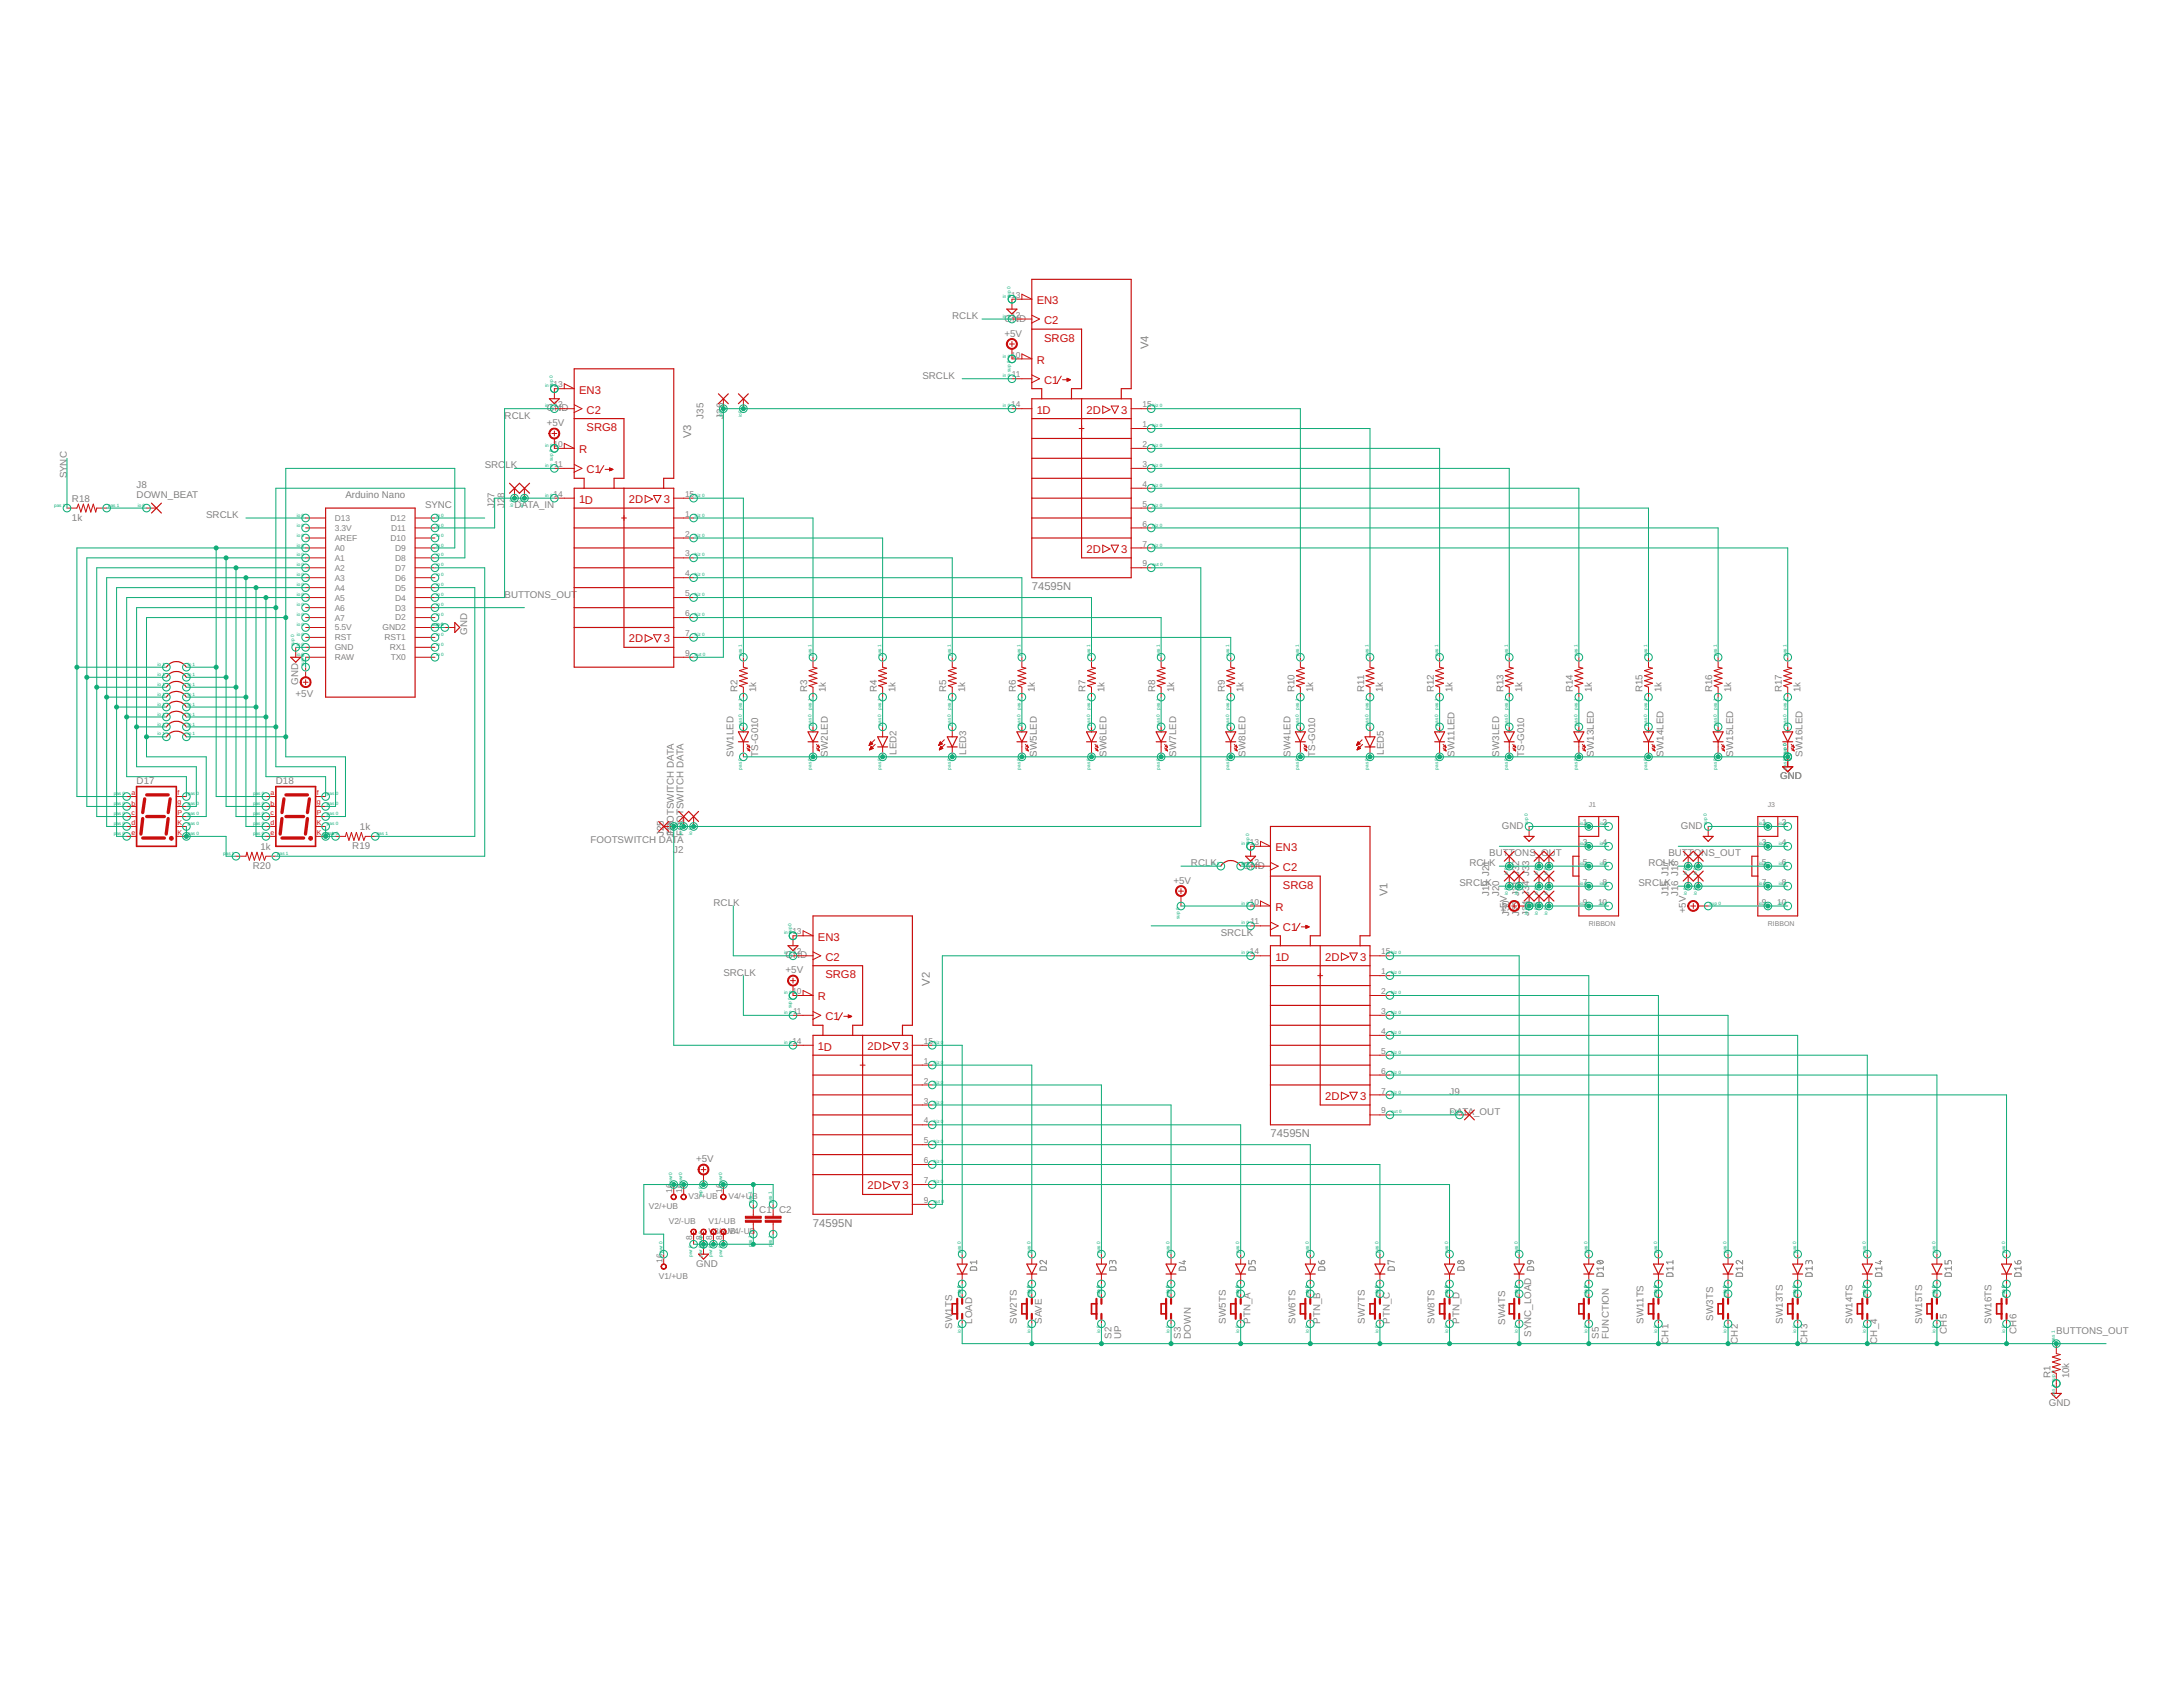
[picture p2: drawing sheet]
<svg xmlns="http://www.w3.org/2000/svg" width="279mm" height="216mm" viewBox="0 0 279 216" stroke-linecap="round" stroke-linejoin="round" font-family="sans-serif">
<defs><g id="words">
<g font-size="1.4" fill="#c90d0c">
<text x="132.7" y="38.9">EN3</text>
<text x="133.6" y="41.5">C2</text>
<text x="132.7" y="46.6">R</text>
<text x="133.6" y="43.7">SRG8</text>
<text x="74.1" y="50.4">EN3</text>
<text x="75.1" y="52.9">C2</text>
<text x="132.7" y="52.9">1D</text>
<text x="133.6" y="49.1">C1</text>
<text x="139.1" y="52.9">2D</text>
<text x="143.5" y="52.9">3</text>
<text x="74.1" y="58">R</text>
<text x="75.1" y="55.2">SRG8</text>
<text x="74.1" y="64.4">1D</text>
<text x="75.1" y="60.6">C1</text>
<text x="80.5" y="64.4">2D</text>
<text x="85" y="64.4">3</text>
<text x="139.1" y="70.8">2D</text>
<text x="143.5" y="70.8">3</text>
<text x="80.5" y="82.2">2D</text>
<text x="85" y="82.2">3</text>
<text x="163.2" y="108.9">EN3</text>
<text x="164.2" y="113.7">SRG8</text>
<text x="164.2" y="111.5">C2</text>
<text x="163.2" y="116.6">R</text>
<text x="164.2" y="119.1">C1</text>
<text x="104.7" y="120.4">EN3</text>
<text x="105.6" y="125.2">SRG8</text>
<text x="105.6" y="122.9">C2</text>
<text x="163.2" y="122.9">1D</text>
<text x="169.6" y="122.9">2D</text>
<text x="174.1" y="122.9">3</text>
<text x="104.7" y="128">R</text>
<text x="105.6" y="130.6">C1</text>
<text x="104.7" y="134.4">1D</text>
<text x="111.1" y="134.4">2D</text>
<text x="115.5" y="134.4">3</text>
<text x="169.6" y="140.8">2D</text>
<text x="174.1" y="140.8">3</text>
<text x="111.1" y="152.2">2D</text>
<text x="115.5" y="152.2">3</text>
</g>
<g font-size="1.4" fill="#808080">
<text x="147" y="44.7" transform="rotate(-90 147 44.7)">V4</text>
<text x="88.5" y="56.1" transform="rotate(-90 88.5 56.1)">V3</text>
<text x="132.1" y="75.5">74595N</text>
<text x="177.6" y="114.7" transform="rotate(-90 177.6 114.7)">V1</text>
<text x="119" y="126.1" transform="rotate(-90 119 126.1)">V2</text>
<text x="162.6" y="145.5">74595N</text>
<text x="104" y="157">74595N</text>
</g>
<g font-size="1.2" fill="#808080">
<text x="121.9" y="40.8">RCLK</text>
<text x="128.6" y="41.2">GND</text>
<text x="128.6" y="43.1">+5V</text>
<text x="64.6" y="53.6">RCLK</text>
<text x="70" y="52.6">GND</text>
<text x="90" y="53.6" transform="rotate(-90 90 53.6)">J35</text>
<text x="92.6" y="53.6" transform="rotate(-90 92.6 53.6)">J3</text>
<text x="92.6" y="52.2" transform="rotate(-90 92.6 52.2)">6</text>
<text x="118.1" y="48.5">SRCLK</text>
<text x="62" y="59.9">SRC</text>
<text x="64.7" y="59.9">LK</text>
<text x="70" y="54.5">+5V</text>
<text x="8.6" y="61.2" transform="rotate(-90 8.6 61.2)">SYNC</text>
<text x="9.2" y="64.3">R18</text>
<text x="17.5" y="63.8">DOWN_BEAT</text>
<text x="17.5" y="62.5">J8</text>
<text x="44.2" y="63.8">Arduino Nano</text>
<text x="54.4" y="65">SYNC</text>
<text x="63.3" y="65" transform="rotate(-90 63.3 65)">J2</text>
<text x="63.3" y="63.7" transform="rotate(-90 63.3 63.7)">7</text>
<text x="64.6" y="65" transform="rotate(-90 64.6 65)">J2</text>
<text x="64.6" y="63.7" transform="rotate(-90 64.6 63.7)">8</text>
<text x="65.9" y="65">DATA_IN</text>
<text x="9.2" y="66.7">1k</text>
<text x="26.4" y="66.3">SRCLK</text>
<text x="64.6" y="76.5">BUTTONS_OUT</text>
<text x="59.8" y="81.3" transform="rotate(-90 59.8 81.3)">GND</text>
<text x="37.8" y="89.1">+5V</text>
<text x="38.2" y="87.6" transform="rotate(-90 38.2 87.6)">GND</text>
<text x="94.4" y="88.6" transform="rotate(-90 94.4 88.6)">R2</text>
<text x="96.8" y="88.6" transform="rotate(-90 96.8 88.6)">1k</text>
<text x="103.3" y="88.6" transform="rotate(-90 103.3 88.6)">R3</text>
<text x="105.7" y="88.6" transform="rotate(-90 105.7 88.6)">1k</text>
<text x="112.2" y="88.6" transform="rotate(-90 112.2 88.6)">R4</text>
<text x="114.6" y="88.6" transform="rotate(-90 114.6 88.6)">1k</text>
<text x="121.1" y="88.6" transform="rotate(-90 121.1 88.6)">R5</text>
<text x="123.5" y="88.6" transform="rotate(-90 123.5 88.6)">1k</text>
<text x="130" y="88.6" transform="rotate(-90 130 88.6)">R6</text>
<text x="132.4" y="88.6" transform="rotate(-90 132.4 88.6)">1k</text>
<text x="138.9" y="88.6" transform="rotate(-90 138.9 88.6)">R7</text>
<text x="141.3" y="88.6" transform="rotate(-90 141.3 88.6)">1k</text>
<text x="147.9" y="88.6" transform="rotate(-90 147.9 88.6)">R8</text>
<text x="150.3" y="88.6" transform="rotate(-90 150.3 88.6)">1k</text>
<text x="156.8" y="88.6" transform="rotate(-90 156.8 88.6)">R9</text>
<text x="159.2" y="88.6" transform="rotate(-90 159.2 88.6)">1k</text>
<text x="165.7" y="88.6" transform="rotate(-90 165.7 88.6)">R10</text>
<text x="168.1" y="88.6" transform="rotate(-90 168.1 88.6)">1k</text>
<text x="174.6" y="88.6" transform="rotate(-90 174.6 88.6)">R11</text>
<text x="177" y="88.6" transform="rotate(-90 177 88.6)">1k</text>
<text x="183.5" y="88.6" transform="rotate(-90 183.5 88.6)">R12</text>
<text x="185.9" y="88.6" transform="rotate(-90 185.9 88.6)">1k</text>
<text x="192.4" y="88.6" transform="rotate(-90 192.4 88.6)">R13</text>
<text x="194.8" y="88.6" transform="rotate(-90 194.8 88.6)">1k</text>
<text x="201.3" y="88.6" transform="rotate(-90 201.3 88.6)">R14</text>
<text x="203.7" y="88.6" transform="rotate(-90 203.7 88.6)">1k</text>
<text x="210.2" y="88.6" transform="rotate(-90 210.2 88.6)">R15</text>
<text x="212.6" y="88.6" transform="rotate(-90 212.6 88.6)">1k</text>
<text x="219.1" y="88.6" transform="rotate(-90 219.1 88.6)">R16</text>
<text x="221.6" y="88.6" transform="rotate(-90 221.6 88.6)">1k</text>
<text x="228.1" y="88.6" transform="rotate(-90 228.1 88.6)">R17</text>
<text x="230.5" y="88.6" transform="rotate(-90 230.5 88.6)">1k</text>
<text x="17.5" y="100.4">D17</text>
<text x="35.3" y="100.4">D18</text>
<text x="93.9" y="96.9" transform="rotate(-90 93.9 96.9)">SW1LED</text>
<text x="97" y="96.9" transform="rotate(-90 97 96.9)">TS-G010</text>
<text x="106" y="96.9" transform="rotate(-90 106 96.9)">SW2LED</text>
<text x="114.7" y="96.6" transform="rotate(-90 114.7 96.6)">LED2</text>
<text x="123.7" y="96.6" transform="rotate(-90 123.7 96.6)">LED3</text>
<text x="132.7" y="96.9" transform="rotate(-90 132.7 96.9)">SW5LED</text>
<text x="141.6" y="96.9" transform="rotate(-90 141.6 96.9)">SW6LED</text>
<text x="150.5" y="96.9" transform="rotate(-90 150.5 96.9)">SW7LED</text>
<text x="159.4" y="96.9" transform="rotate(-90 159.4 96.9)">SW8LED</text>
<text x="165.2" y="96.9" transform="rotate(-90 165.2 96.9)">SW4LED</text>
<text x="168.3" y="96.9" transform="rotate(-90 168.3 96.9)">TS-G010</text>
<text x="177.1" y="96.6" transform="rotate(-90 177.1 96.6)">LED5</text>
<text x="186.2" y="96.9" transform="rotate(-90 186.2 96.9)">SW11LED</text>
<text x="191.9" y="96.9" transform="rotate(-90 191.9 96.9)">SW3LED</text>
<text x="195.1" y="96.9" transform="rotate(-90 195.1 96.9)">TS-G010</text>
<text x="204" y="96.9" transform="rotate(-90 204 96.9)">SW13LED</text>
<text x="212.9" y="96.9" transform="rotate(-90 212.9 96.9)">SW14LED</text>
<text x="221.8" y="96.9" transform="rotate(-90 221.8 96.9)">SW15LED</text>
<text x="227.9" y="99.7">GND</text>
<text x="230.7" y="96.9" transform="rotate(-90 230.7 96.9)">SW16LED</text>
<text x="46.1" y="106.3">1k</text>
<text x="75.6" y="107.9">FOOTSWITCH DATA</text>
<text x="85" y="107" transform="rotate(-90 85 107)">J25</text>
<text x="86.2" y="107" transform="rotate(-90 86.2 107)">FOOTSWITCH DATA</text>
<text x="86.2" y="107" transform="rotate(-90 86.2 107)">J26</text>
<text x="87.5" y="107" transform="rotate(-90 87.5 107)">FOOTSWITCH DATA</text>
<text x="192.2" y="106.1">GND</text>
<text x="215.1" y="106.1">GND</text>
<text x="32.4" y="111.2">R20</text>
<text x="33.3" y="108.8">1k</text>
<text x="45.1" y="108.7">R19</text>
<text x="86.2" y="109.2">J2</text>
<text x="150.2" y="113.1">+5V</text>
<text x="152.4" y="110.9">RCLK</text>
<text x="159.1" y="111.2">GND</text>
<text x="186.8" y="113.4">SRCLK</text>
<text x="188.1" y="110.9">RCLK</text>
<text x="190.6" y="109.6">BUTTONS_OUT</text>
<text x="194.4" y="110.8" transform="rotate(-90 194.4 110.8)">2</text>
<text x="195.7" y="113.3" transform="rotate(-90 195.7 113.3)">4 J3</text>
<text x="195.7" y="110.8" transform="rotate(-90 195.7 110.8)">3</text>
<text x="209.7" y="113.4">SRCLK</text>
<text x="211" y="110.9">RCLK</text>
<text x="213.5" y="109.6">BUTTONS_OUT</text>
<text x="91.3" y="115.9">RCLK</text>
<text x="156.2" y="119.8">SRCLK</text>
<text x="190.6" y="114.7" transform="rotate(-90 190.6 114.7)">J19 J21</text>
<text x="191.9" y="114.7" transform="rotate(-90 191.9 114.7)">J20</text>
<text x="192.8" y="116.9" transform="rotate(-90 192.8 116.9)">+5V</text>
<text x="193.2" y="117.2" transform="rotate(-90 193.2 117.2)">J30</text>
<text x="194.4" y="117.2" transform="rotate(-90 194.4 117.2)">J23 J31 J3</text>
<text x="195.7" y="117.2" transform="rotate(-90 195.7 117.2)">J24 J3</text>
<text x="213.5" y="114.7" transform="rotate(-90 213.5 114.7)">J15 J17</text>
<text x="214.8" y="114.7" transform="rotate(-90 214.8 114.7)">J16 J18</text>
<text x="215.8" y="116.9" transform="rotate(-90 215.8 116.9)">+5V</text>
<text x="92.6" y="124.9">SRCLK</text>
<text x="100.5" y="124.5">+5V</text>
<text x="100.5" y="122.6">GND</text>
<text x="185.5" y="140.1">J9</text>
<text x="185.5" y="142.7">DATA_OUT</text>
<text x="89.1" y="148.7">+5V</text>
<text x="97.2" y="155.2">C1</text>
<text x="99.7" y="155.2">C2</text>
<text x="89.1" y="162.1">GND</text>
<text x="121.9" y="170" transform="rotate(-90 121.9 170)">SW1TS</text>
<text x="124.4" y="169.4" transform="rotate(-90 124.4 169.4)">LOAD</text>
<text x="130.1" y="169.4" transform="rotate(-90 130.1 169.4)">SW2TS</text>
<text x="133.3" y="169.4" transform="rotate(-90 133.3 169.4)">SAVE</text>
<text x="142.2" y="171.3" transform="rotate(-90 142.2 171.3)">S2</text>
<text x="143.5" y="171.3" transform="rotate(-90 143.5 171.3)">UP</text>
<text x="151.2" y="171.3" transform="rotate(-90 151.2 171.3)">S3</text>
<text x="152.4" y="171.3" transform="rotate(-90 152.4 171.3)">DOWN</text>
<text x="156.9" y="169.4" transform="rotate(-90 156.9 169.4)">SW5TS</text>
<text x="160.1" y="169.4" transform="rotate(-90 160.1 169.4)">PTN_A</text>
<text x="165.8" y="169.4" transform="rotate(-90 165.8 169.4)">SW6TS</text>
<text x="169" y="169.4" transform="rotate(-90 169 169.4)">PTN_B</text>
<text x="174.7" y="169.4" transform="rotate(-90 174.7 169.4)">SW7TS</text>
<text x="177.9" y="169.4" transform="rotate(-90 177.9 169.4)">PTN_C</text>
<text x="183.6" y="169.4" transform="rotate(-90 183.6 169.4)">SW8TS</text>
<text x="186.8" y="169.4" transform="rotate(-90 186.8 169.4)">PTN_D</text>
<text x="192.7" y="169.5" transform="rotate(-90 192.7 169.5)">SW4TS</text>
<text x="196" y="171.1" transform="rotate(-90 196 171.1)">SYNC_LOAD</text>
<text x="204.6" y="171.3" transform="rotate(-90 204.6 171.3)">S5</text>
<text x="205.9" y="171.3" transform="rotate(-90 205.9 171.3)">FUNCTION</text>
<text x="210.3" y="169.4" transform="rotate(-90 210.3 169.4)">SW11TS</text>
<text x="213.5" y="172" transform="rotate(-90 213.5 172)">CH1</text>
<text x="219.3" y="169" transform="rotate(-90 219.3 169)">SW3TS</text>
<text x="222.4" y="172" transform="rotate(-90 222.4 172)">CH2</text>
<text x="228.2" y="169.4" transform="rotate(-90 228.2 169.4)">SW13TS</text>
<text x="231.4" y="172" transform="rotate(-90 231.4 172)">CH3</text>
<text x="237.1" y="169.4" transform="rotate(-90 237.1 169.4)">SW14TS</text>
<text x="240.3" y="172" transform="rotate(-90 240.3 172)">CH_4</text>
<text x="246" y="169.4" transform="rotate(-90 246 169.4)">SW15TS</text>
<text x="249.2" y="170.7" transform="rotate(-90 249.2 170.7)">CH5</text>
<text x="254.9" y="169.4" transform="rotate(-90 254.9 169.4)">SW16TS</text>
<text x="258.1" y="170.7" transform="rotate(-90 258.1 170.7)">CH6</text>
<text x="263.2" y="170.7">BUTTONS_OUT</text>
<text x="262.2" y="179.9">GND</text>
<text x="262.4" y="176.4" transform="rotate(-90 262.4 176.4)">R1</text>
<text x="264.8" y="176.4" transform="rotate(-90 264.8 176.4)">10k</text>
</g>
<g font-size="1.1" fill="#808080">
<text x="129.4" y="40.7">12</text>
<text x="129.4" y="38.1">13</text>
<text x="129.4" y="45.8">10</text>
<text x="70.9" y="52.1">12</text>
<text x="70.9" y="49.6">13</text>
<text x="129.4" y="52.1">14</text>
<text x="129.5" y="48.3">11</text>
<text x="146.2" y="52.1">15</text>
<text x="70.9" y="57.2">10</text>
<text x="70.9" y="59.8">11</text>
<text x="146.2" y="54.7">1</text>
<text x="146.2" y="57.2">2</text>
<text x="146.2" y="59.8">3</text>
<text x="70.9" y="63.6">14</text>
<text x="87.7" y="63.6">15</text>
<text x="146.2" y="62.3">4</text>
<text x="146.2" y="64.8">5</text>
<text x="42.8" y="68">3.3V</text>
<text x="42.8" y="69.2">AREF</text>
<text x="42.8" y="71.8">A1</text>
<text x="42.8" y="70.5">A0</text>
<text x="42.8" y="66.7">D13</text>
<text x="50" y="66.7">D12</text>
<text x="50" y="69.2">D10</text>
<text x="50.1" y="68">D11</text>
<text x="50.6" y="71.8">D8</text>
<text x="50.6" y="70.5">D9</text>
<text x="87.7" y="66.1">1</text>
<text x="87.7" y="68.7">2</text>
<text x="87.7" y="71.2">3</text>
<text x="146.2" y="67.4">6</text>
<text x="146.2" y="69.9">7</text>
<text x="42.8" y="74.3">A3</text>
<text x="42.8" y="73">A2</text>
<text x="42.8" y="76.9">A5</text>
<text x="42.8" y="75.6">A4</text>
<text x="50.6" y="76.9">D4</text>
<text x="50.6" y="75.6">D5</text>
<text x="50.6" y="74.3">D6</text>
<text x="50.6" y="73">D7</text>
<text x="87.7" y="73.8">4</text>
<text x="87.7" y="76.3">5</text>
<text x="146.2" y="72.5">9</text>
<text x="42.8" y="83.2">GND</text>
<text x="42.8" y="82">RST</text>
<text x="42.8" y="80.7">5.5V</text>
<text x="42.8" y="79.4">A7</text>
<text x="42.8" y="78.1">A6</text>
<text x="48.9" y="80.7">GND2</text>
<text x="49.2" y="82">RST1</text>
<text x="49.9" y="83.2">RX1</text>
<text x="50.6" y="79.4">D2</text>
<text x="50.6" y="78.1">D3</text>
<text x="87.7" y="78.9">6</text>
<text x="87.7" y="81.4">7</text>
<text x="87.7" y="83.9">9</text>
<text x="42.8" y="84.5">RAW</text>
<text x="50" y="84.5">TX0</text>
<text x="202.6" y="105.6">1</text>
<text x="205.1" y="105.6">2</text>
<text x="225.5" y="105.6">1</text>
<text x="228" y="105.6">2</text>
<text x="160" y="110.7">12</text>
<text x="160" y="108.1">13</text>
<text x="202.6" y="110.7">5</text>
<text x="202.6" y="108.1">3</text>
<text x="202.6" y="113.2">7</text>
<text x="205.1" y="110.7">6</text>
<text x="205.1" y="108.1">4</text>
<text x="205.1" y="113.2">8</text>
<text x="225.5" y="110.7">5</text>
<text x="225.5" y="108.1">3</text>
<text x="225.5" y="113.2">7</text>
<text x="228" y="110.7">6</text>
<text x="228" y="108.1">4</text>
<text x="228" y="113.2">8</text>
<text x="101.4" y="119.6">13</text>
<text x="160" y="115.8">10</text>
<text x="160.1" y="118.3">11</text>
<text x="202.6" y="115.8">9</text>
<text x="204.5" y="115.8">10</text>
<text x="225.5" y="115.8">9</text>
<text x="227.4" y="115.8">10</text>
<text x="101.4" y="122.1">12</text>
<text x="160" y="122.1">14</text>
<text x="176.8" y="122.1">15</text>
<text x="176.8" y="124.7">1</text>
<text x="101.4" y="127.2">10</text>
<text x="101.5" y="129.8">11</text>
<text x="176.8" y="127.2">2</text>
<text x="176.8" y="129.8">3</text>
<text x="101.4" y="133.6">14</text>
<text x="118.2" y="133.6">15</text>
<text x="118.2" y="136.1">1</text>
<text x="176.8" y="132.3">4</text>
<text x="176.8" y="134.9">5</text>
<text x="176.8" y="137.4">6</text>
<text x="118.2" y="138.7">2</text>
<text x="118.2" y="141.2">3</text>
<text x="118.2" y="143.8">4</text>
<text x="176.8" y="140">7</text>
<text x="176.8" y="142.5">9</text>
<text x="118.2" y="146.3">5</text>
<text x="118.2" y="148.9">6</text>
<text x="83" y="154.8">V2/+UB</text>
<text x="86" y="152.7" transform="rotate(-90 86 152.7)">16</text>
<text x="87.3" y="152.7" transform="rotate(-90 87.3 152.7)">16</text>
<text x="88.1" y="153.5">V3/+UB</text>
<text x="92.4" y="152.7" transform="rotate(-90 92.4 152.7)">16</text>
<text x="93.2" y="153.5">V4/+UB</text>
<text x="118.2" y="151.4">7</text>
<text x="118.2" y="154">9</text>
<text x="84.8" y="161.6" transform="rotate(-90 84.8 161.6)">16</text>
<text x="85.6" y="156.7">V2/-UB</text>
<text x="88.6" y="158.7" transform="rotate(-90 88.6 158.7)">8</text>
<text x="89.9" y="158.7" transform="rotate(-90 89.9 158.7)">8</text>
<text x="90.7" y="156.7">V1/-UB</text>
<text x="90.7" y="158">V3/-UV4/-UB</text>
<text x="91.1" y="158.7" transform="rotate(-90 91.1 158.7)">8</text>
<text x="92.4" y="158.7" transform="rotate(-90 92.4 158.7)">8</text>
<text x="93.4" y="158">B</text>
<text x="84.3" y="163.7">V1/+UB</text>
</g>
<g font-size=".9" fill="#c90d0c">
<text x="16.8" y="101.8">a</text>
<text x="22.7" y="101.8">f</text>
<text x="34.6" y="101.8">a</text>
<text x="40.6" y="101.8">f</text>
<text x="16.8" y="103.1">b</text>
<text x="16.8" y="104.3">c</text>
<text x="16.8" y="105.6">d</text>
<text x="16.8" y="106.9">e</text>
<text x="22.7" y="102.9">g</text>
<text x="22.7" y="104.3">P</text>
<text x="22.7" y="105.6">K</text>
<text x="22.7" y="106.9">K</text>
<text x="34.6" y="103.1">b</text>
<text x="34.6" y="104.3">c</text>
<text x="34.6" y="105.6">d</text>
<text x="34.6" y="106.9">e</text>
<text x="40.6" y="102.9">g</text>
<text x="40.6" y="104.3">P</text>
<text x="40.6" y="105.6">K</text>
<text x="40.6" y="106.9">K</text>
</g>
<g font-size=".9" fill="#808080">
<text x="203.3" y="103.2">J1</text>
<text x="226.3" y="103.2">J3</text>
<text x="203.3" y="118.5">RIBBON</text>
<text x="226.3" y="118.5">RIBBON</text>
</g>
<g font-size=".6" fill="#0dab76">
<text x="128.4" y="40.7">in 0</text>
<text x="128.4" y="38.1">in 0</text>
<text x="129.3" y="38.1" transform="rotate(-90 129.3 38.1)">sup 0</text>
<text x="128.4" y="45.8">in 0</text>
<text x="129.3" y="47.6" transform="rotate(-90 129.3 47.6)">sup 0</text>
<text x="69.8" y="52.1">in 0</text>
<text x="69.8" y="49.6">in 0</text>
<text x="70.8" y="49.6" transform="rotate(-90 70.8 49.6)">sup 0</text>
<text x="92.4" y="53.4" transform="rotate(-90 92.4 53.4)">io 0</text>
<text x="95" y="53.4" transform="rotate(-90 95 53.4)">io 0</text>
<text x="128.4" y="48.3">in 0</text>
<text x="128.4" y="52.1">in 0</text>
<text x="147.5" y="52.1">hiz 0</text>
<text x="69.8" y="59.8">in 0</text>
<text x="69.8" y="57.2">in 0</text>
<text x="70.8" y="59" transform="rotate(-90 70.8 59)">sup 0</text>
<text x="147.5" y="54.7">hiz 0</text>
<text x="147.5" y="57.2">hiz 0</text>
<text x="147.5" y="59.8">hiz 0</text>
<text x="6.9" y="64.8">pas 1</text>
<text x="13.8" y="64.8">pas 1</text>
<text x="17.6" y="64.8">io 0</text>
<text x="65.7" y="64.9" transform="rotate(-90 65.7 64.9)">io 0</text>
<text x="67" y="64.9" transform="rotate(-90 67 64.9)">io 0</text>
<text x="69.8" y="63.6">in 0</text>
<text x="88.9" y="63.6">hiz 0</text>
<text x="147.5" y="62.3">hiz 0</text>
<text x="147.5" y="64.8">hiz 0</text>
<text x="38" y="67.4">io 0</text>
<text x="38" y="68.7">io 0</text>
<text x="38" y="71.2">io 0</text>
<text x="38" y="69.9">io 0</text>
<text x="38" y="66.1">io 0</text>
<text x="55.8" y="71.2">io 0</text>
<text x="55.8" y="69.9">io 0</text>
<text x="55.8" y="66.1">io 0</text>
<text x="55.8" y="67.4">io 0</text>
<text x="55.8" y="68.7">io 0</text>
<text x="88.9" y="66.1">hiz 0</text>
<text x="88.9" y="68.7">hiz 0</text>
<text x="88.9" y="71.2">hiz 0</text>
<text x="147.5" y="67.4">hiz 0</text>
<text x="147.5" y="69.9">hiz 0</text>
<text x="38" y="73.8">io 0</text>
<text x="38" y="72.5">io 0</text>
<text x="38" y="77.6">io 0</text>
<text x="38" y="76.3">io 0</text>
<text x="38" y="75">io 0</text>
<text x="55.8" y="77.6">io 0</text>
<text x="55.8" y="76.3">io 0</text>
<text x="55.8" y="75">io 0</text>
<text x="55.8" y="73.8">io 0</text>
<text x="55.8" y="72.5">io 0</text>
<text x="88.9" y="73.8">hiz 0</text>
<text x="88.9" y="76.3">hiz 0</text>
<text x="147.5" y="72.5">out 0</text>
<text x="37.7" y="82.7" transform="rotate(-90 37.7 82.7)">sup 0</text>
<text x="38" y="83.9">io 0</text>
<text x="38" y="82.7">io 0</text>
<text x="38" y="81.4">io 0</text>
<text x="38" y="80.1">io 0</text>
<text x="38" y="78.9">io 0</text>
<text x="55.3" y="80.1">suip 0</text>
<text x="55.8" y="83.9">io 0</text>
<text x="55.8" y="82.7">io 0</text>
<text x="55.8" y="81.4">io 0</text>
<text x="55.8" y="78.9">io 0</text>
<text x="56" y="80.1">o 0</text>
<text x="88.9" y="78.9">hiz 0</text>
<text x="88.9" y="81.4">hiz 0</text>
<text x="88.9" y="83.9">out 0</text>
<text x="95" y="83.9" transform="rotate(-90 95 83.9)">pas 1</text>
<text x="103.9" y="83.9" transform="rotate(-90 103.9 83.9)">pas 1</text>
<text x="112.8" y="83.9" transform="rotate(-90 112.8 83.9)">pas 1</text>
<text x="121.7" y="83.9" transform="rotate(-90 121.7 83.9)">pas 1</text>
<text x="130.6" y="83.9" transform="rotate(-90 130.6 83.9)">pas 1</text>
<text x="139.5" y="83.9" transform="rotate(-90 139.5 83.9)">pas 1</text>
<text x="148.4" y="83.9" transform="rotate(-90 148.4 83.9)">pas 1</text>
<text x="157.3" y="83.9" transform="rotate(-90 157.3 83.9)">pas 1</text>
<text x="166.3" y="83.9" transform="rotate(-90 166.3 83.9)">pas 1</text>
<text x="175.2" y="83.9" transform="rotate(-90 175.2 83.9)">pas 1</text>
<text x="184.1" y="83.9" transform="rotate(-90 184.1 83.9)">pas 1</text>
<text x="193" y="83.9" transform="rotate(-90 193 83.9)">pas 1</text>
<text x="201.9" y="83.9" transform="rotate(-90 201.9 83.9)">pas 1</text>
<text x="210.8" y="83.9" transform="rotate(-90 210.8 83.9)">pas 1</text>
<text x="219.7" y="83.9" transform="rotate(-90 219.7 83.9)">pas 1</text>
<text x="228.6" y="83.9" transform="rotate(-90 228.6 83.9)">pas 1</text>
<text x="20.2" y="85.2">io 1</text>
<text x="20.2" y="86.5">io 1</text>
<text x="20.2" y="87.8">io 1</text>
<text x="20.2" y="89">io 1</text>
<text x="24" y="85.2">io 1</text>
<text x="24" y="86.5">io 1</text>
<text x="24" y="87.8">io 1</text>
<text x="24" y="89">io 1</text>
<text x="38.9" y="85.2" transform="rotate(-90 38.9 85.2)">sup 0</text>
<text x="20.2" y="90.3">io 1</text>
<text x="20.2" y="91.6">io 1</text>
<text x="20.2" y="92.9">io 1</text>
<text x="20.2" y="94.1">io 1</text>
<text x="24" y="90.3">io 1</text>
<text x="24" y="91.6">io 1</text>
<text x="24" y="92.9">io 1</text>
<text x="24" y="94.1">io 1</text>
<text x="95" y="92.9" transform="rotate(-90 95 92.9)">pas 0</text>
<text x="95" y="90.9" transform="rotate(-90 95 90.9)">pas 1</text>
<text x="103.9" y="92.9" transform="rotate(-90 103.9 92.9)">pas 0</text>
<text x="103.9" y="90.9" transform="rotate(-90 103.9 90.9)">pas 1</text>
<text x="112.8" y="92.9" transform="rotate(-90 112.8 92.9)">pas 0</text>
<text x="112.8" y="90.9" transform="rotate(-90 112.8 90.9)">pas 1</text>
<text x="121.7" y="92.9" transform="rotate(-90 121.7 92.9)">pas 0</text>
<text x="121.7" y="90.9" transform="rotate(-90 121.7 90.9)">pas 1</text>
<text x="130.6" y="92.9" transform="rotate(-90 130.6 92.9)">pas 0</text>
<text x="130.6" y="90.9" transform="rotate(-90 130.6 90.9)">pas 1</text>
<text x="139.5" y="92.9" transform="rotate(-90 139.5 92.9)">pas 0</text>
<text x="139.5" y="90.9" transform="rotate(-90 139.5 90.9)">pas 1</text>
<text x="148.4" y="92.9" transform="rotate(-90 148.4 92.9)">pas 0</text>
<text x="148.4" y="90.9" transform="rotate(-90 148.4 90.9)">pas 1</text>
<text x="157.3" y="92.9" transform="rotate(-90 157.3 92.9)">pas 0</text>
<text x="157.3" y="90.9" transform="rotate(-90 157.3 90.9)">pas 1</text>
<text x="166.3" y="92.9" transform="rotate(-90 166.3 92.9)">pas 0</text>
<text x="166.3" y="90.9" transform="rotate(-90 166.3 90.9)">pas 1</text>
<text x="175.2" y="92.9" transform="rotate(-90 175.2 92.9)">pas 0</text>
<text x="175.2" y="90.9" transform="rotate(-90 175.2 90.9)">pas 1</text>
<text x="184.1" y="92.9" transform="rotate(-90 184.1 92.9)">pas 0</text>
<text x="184.1" y="90.9" transform="rotate(-90 184.1 90.9)">pas 1</text>
<text x="193" y="92.9" transform="rotate(-90 193 92.9)">pas 0</text>
<text x="193" y="90.9" transform="rotate(-90 193 90.9)">pas 1</text>
<text x="201.9" y="92.9" transform="rotate(-90 201.9 92.9)">pas 0</text>
<text x="201.9" y="90.9" transform="rotate(-90 201.9 90.9)">pas 1</text>
<text x="210.8" y="92.9" transform="rotate(-90 210.8 92.9)">pas 0</text>
<text x="210.8" y="90.9" transform="rotate(-90 210.8 90.9)">pas 1</text>
<text x="219.7" y="92.9" transform="rotate(-90 219.7 92.9)">pas 0</text>
<text x="219.7" y="90.9" transform="rotate(-90 219.7 90.9)">pas 1</text>
<text x="228.6" y="92.9" transform="rotate(-90 228.6 92.9)">pas 0</text>
<text x="228.6" y="90.9" transform="rotate(-90 228.6 90.9)">pas 1</text>
<text x="14.6" y="101.8">pas 0</text>
<text x="24" y="101.8">pas</text>
<text x="25.1" y="101.8">0</text>
<text x="32.4" y="101.8">pas 0</text>
<text x="41.8" y="101.8">pas</text>
<text x="43" y="101.8">0</text>
<text x="95" y="98.5" transform="rotate(-90 95 98.5)">pas 0</text>
<text x="103.9" y="98.5" transform="rotate(-90 103.9 98.5)">pas 0</text>
<text x="112.8" y="98.5" transform="rotate(-90 112.8 98.5)">pas 0</text>
<text x="121.7" y="98.5" transform="rotate(-90 121.7 98.5)">pas 0</text>
<text x="130.6" y="98.5" transform="rotate(-90 130.6 98.5)">pas 0</text>
<text x="139.5" y="98.5" transform="rotate(-90 139.5 98.5)">pas 0</text>
<text x="148.4" y="98.5" transform="rotate(-90 148.4 98.5)">pas 0</text>
<text x="157.3" y="98.5" transform="rotate(-90 157.3 98.5)">pas 0</text>
<text x="166.3" y="98.5" transform="rotate(-90 166.3 98.5)">pas 0</text>
<text x="175.2" y="98.5" transform="rotate(-90 175.2 98.5)">pas 0</text>
<text x="184.1" y="98.5" transform="rotate(-90 184.1 98.5)">pas 0</text>
<text x="193" y="98.5" transform="rotate(-90 193 98.5)">pas 0</text>
<text x="201.9" y="98.5" transform="rotate(-90 201.9 98.5)">pas 0</text>
<text x="210.8" y="98.5" transform="rotate(-90 210.8 98.5)">pas 0</text>
<text x="219.7" y="98.5" transform="rotate(-90 219.7 98.5)">pas 0</text>
<text x="228.6" y="98.5" transform="rotate(-90 228.6 98.5)">pas 0</text>
<text x="228.6" y="96.7" transform="rotate(-90 228.6 96.7)">sup 0</text>
<text x="14.6" y="104.3">pas 0</text>
<text x="14.6" y="103">pas 0</text>
<text x="14.6" y="105.6">pas 0</text>
<text x="14.6" y="106.9">pas 0</text>
<text x="24" y="105.6">pas 0</text>
<text x="24" y="104.3">pas 0</text>
<text x="24" y="103">pas</text>
<text x="24" y="106.9">pas 0</text>
<text x="25.1" y="103">0</text>
<text x="32.4" y="104.3">pas 0</text>
<text x="32.4" y="103">pas 0</text>
<text x="32.4" y="105.6">pas 0</text>
<text x="32.4" y="106.9">pas 0</text>
<text x="41.3" y="106.9">papsa1s 0</text>
<text x="41.8" y="105.6">pas 0</text>
<text x="41.8" y="104.3">pas 0</text>
<text x="41.8" y="103">pas</text>
<text x="43" y="103">0</text>
<text x="48.2" y="106.9">pas 1</text>
<text x="86.4" y="105.6">io 0</text>
<text x="87.3" y="106.9" transform="rotate(-90 87.3 106.9)">io 0</text>
<text x="88.6" y="106.9" transform="rotate(-90 88.6 106.9)">io 0</text>
<text x="195.5" y="105.6" transform="rotate(-90 195.5 105.6)">sup 0</text>
<text x="202.2" y="105.6">io 0</text>
<text x="204.8" y="105.6">io 0</text>
<text x="218.4" y="105.6" transform="rotate(-90 218.4 105.6)">sup 0</text>
<text x="225.1" y="105.6">io 0</text>
<text x="227.7" y="105.6">io 0</text>
<text x="28.6" y="109.4">pas 1</text>
<text x="35.5" y="109.4">pas 1</text>
<text x="155.1" y="110.7">io 1</text>
<text x="158.9" y="110.7">in 1</text>
<text x="158.9" y="108.1">in 0</text>
<text x="159" y="110.7">io 0</text>
<text x="159.9" y="108.1" transform="rotate(-90 159.9 108.1)">sup 0</text>
<text x="193" y="112" transform="rotate(-90 193 112)">io 0</text>
<text x="196.8" y="112" transform="rotate(-90 196.8 112)">io 0</text>
<text x="198.1" y="112" transform="rotate(-90 198.1 112)">io 0</text>
<text x="202.2" y="110.7">io 0</text>
<text x="202.2" y="108.1">io 0</text>
<text x="202.2" y="113.2">io 0</text>
<text x="204.8" y="110.7">io 0</text>
<text x="204.8" y="108.1">io 0</text>
<text x="204.8" y="113.2">io 0</text>
<text x="215.9" y="112" transform="rotate(-90 215.9 112)">io 0</text>
<text x="217.2" y="112" transform="rotate(-90 217.2 112)">io 0</text>
<text x="225.1" y="110.7">io 0</text>
<text x="225.1" y="108.1">io 0</text>
<text x="225.1" y="113.2">io 0</text>
<text x="227.7" y="110.7">io 0</text>
<text x="227.7" y="108.1">io 0</text>
<text x="227.7" y="113.2">io 0</text>
<text x="100.4" y="119.6">in 0</text>
<text x="101.3" y="119.6" transform="rotate(-90 101.3 119.6)">sup 0</text>
<text x="151" y="117.6" transform="rotate(-90 151 117.6)">sup 0</text>
<text x="158.9" y="118.3">in 0</text>
<text x="158.9" y="115.8">in 0</text>
<text x="193" y="114.5" transform="rotate(-90 193 114.5)">io 0</text>
<text x="194.3" y="114.5" transform="rotate(-90 194.3 114.5)">io 0</text>
<text x="195.5" y="117.1" transform="rotate(-90 195.5 117.1)">io 0</text>
<text x="195.9" y="115.8">sup 0</text>
<text x="196.8" y="117.1" transform="rotate(-90 196.8 117.1)">io 0</text>
<text x="196.8" y="114.5" transform="rotate(-90 196.8 114.5)">io 0</text>
<text x="198.1" y="117.1" transform="rotate(-90 198.1 117.1)">io 0</text>
<text x="198.1" y="114.5" transform="rotate(-90 198.1 114.5)">io 0</text>
<text x="202.2" y="115.8">io 0</text>
<text x="204.8" y="115.8">io 0</text>
<text x="215.9" y="114.5" transform="rotate(-90 215.9 114.5)">io 0</text>
<text x="217.2" y="114.5" transform="rotate(-90 217.2 114.5)">io 0</text>
<text x="218.8" y="115.8">sup 0</text>
<text x="225.1" y="115.8">io 0</text>
<text x="227.7" y="115.8">io 0</text>
<text x="100.4" y="122.1">in 0</text>
<text x="158.9" y="122.1">in 0</text>
<text x="178.1" y="122.1">hiz 0</text>
<text x="178.1" y="124.7">hiz 0</text>
<text x="100.4" y="129.8">in 0</text>
<text x="100.4" y="127.2">in 0</text>
<text x="101.3" y="129.1" transform="rotate(-90 101.3 129.1)">sup 0</text>
<text x="178.1" y="127.2">hiz 0</text>
<text x="178.1" y="129.8">hiz 0</text>
<text x="100.4" y="133.6">in 0</text>
<text x="119.5" y="133.6">hiz 0</text>
<text x="119.5" y="136.1">hiz 0</text>
<text x="178.1" y="132.3">hiz 0</text>
<text x="178.1" y="134.9">hiz 0</text>
<text x="178.1" y="137.4">hiz 0</text>
<text x="119.5" y="138.7">hiz 0</text>
<text x="119.5" y="141.2">hiz 0</text>
<text x="119.5" y="143.8">hiz 0</text>
<text x="178.1" y="140">hiz 0</text>
<text x="178.1" y="142.5">out 0</text>
<text x="185.7" y="142.5">io 0</text>
<text x="119.5" y="146.3">hiz 0</text>
<text x="119.5" y="148.9">hiz 0</text>
<text x="86" y="151.4" transform="rotate(-90 86 151.4)">pwr 0</text>
<text x="87.3" y="151.4" transform="rotate(-90 87.3 151.4)">pwr 0</text>
<text x="89.9" y="153.3" transform="rotate(-90 89.9 153.3)">sup 0</text>
<text x="92.4" y="151.4" transform="rotate(-90 92.4 151.4)">pwr 0</text>
<text x="96.2" y="154" transform="rotate(-90 96.2 154)">pas 1</text>
<text x="98.8" y="154" transform="rotate(-90 98.8 154)">pas 1</text>
<text x="119.5" y="151.4">hiz 0</text>
<text x="119.5" y="154">out 0</text>
<text x="84.8" y="160.3" transform="rotate(-90 84.8 160.3)">pwr 0</text>
<text x="88.6" y="160.8" transform="rotate(-90 88.6 160.8)">pwr 0</text>
<text x="89.9" y="160.8" transform="rotate(-90 89.9 160.8)">pwr 0 sup 0</text>
<text x="91.1" y="160.8" transform="rotate(-90 91.1 160.8)">pwr 0</text>
<text x="92.4" y="160.8" transform="rotate(-90 92.4 160.8)">pwr 0</text>
<text x="96.2" y="159.6" transform="rotate(-90 96.2 159.6)">pas 1</text>
<text x="98.8" y="159.6" transform="rotate(-90 98.8 159.6)">pas 1</text>
<text x="123" y="160.3" transform="rotate(-90 123 160.3)">pas 0</text>
<text x="131.9" y="160.3" transform="rotate(-90 131.9 160.3)">pas 0</text>
<text x="140.8" y="160.3" transform="rotate(-90 140.8 160.3)">pas 0</text>
<text x="149.7" y="160.3" transform="rotate(-90 149.7 160.3)">pas 0</text>
<text x="158.6" y="160.3" transform="rotate(-90 158.6 160.3)">pas 0</text>
<text x="167.5" y="160.3" transform="rotate(-90 167.5 160.3)">pas 0</text>
<text x="176.4" y="160.3" transform="rotate(-90 176.4 160.3)">pas 0</text>
<text x="185.3" y="160.3" transform="rotate(-90 185.3 160.3)">pas 0</text>
<text x="194.3" y="160.3" transform="rotate(-90 194.3 160.3)">pas 0</text>
<text x="203.2" y="160.3" transform="rotate(-90 203.2 160.3)">pas 0</text>
<text x="212.1" y="160.3" transform="rotate(-90 212.1 160.3)">pas 0</text>
<text x="221" y="160.3" transform="rotate(-90 221 160.3)">pas 0</text>
<text x="229.9" y="160.3" transform="rotate(-90 229.9 160.3)">pas 0</text>
<text x="238.8" y="160.3" transform="rotate(-90 238.8 160.3)">pas 0</text>
<text x="247.7" y="160.3" transform="rotate(-90 247.7 160.3)">pas 0</text>
<text x="256.6" y="160.3" transform="rotate(-90 256.6 160.3)">pas 0</text>
<text x="123" y="166" transform="rotate(-90 123 166)">pais 0</text>
<text x="123" y="165.3" transform="rotate(-90 123 165.3)">o 0</text>
<text x="131.9" y="166" transform="rotate(-90 131.9 166)">pais 0</text>
<text x="131.9" y="165.3" transform="rotate(-90 131.9 165.3)">o 0</text>
<text x="140.8" y="166" transform="rotate(-90 140.8 166)">pais 0</text>
<text x="140.8" y="165.3" transform="rotate(-90 140.8 165.3)">o 0</text>
<text x="149.7" y="166" transform="rotate(-90 149.7 166)">pais 0</text>
<text x="149.7" y="165.3" transform="rotate(-90 149.7 165.3)">o 0</text>
<text x="158.6" y="166" transform="rotate(-90 158.6 166)">pais 0</text>
<text x="158.6" y="165.3" transform="rotate(-90 158.6 165.3)">o 0</text>
<text x="167.5" y="166" transform="rotate(-90 167.5 166)">pais 0</text>
<text x="167.5" y="165.3" transform="rotate(-90 167.5 165.3)">o 0</text>
<text x="176.4" y="166" transform="rotate(-90 176.4 166)">pais 0</text>
<text x="176.4" y="165.3" transform="rotate(-90 176.4 165.3)">o 0</text>
<text x="185.3" y="166" transform="rotate(-90 185.3 166)">pais 0</text>
<text x="185.3" y="165.3" transform="rotate(-90 185.3 165.3)">o 0</text>
<text x="194.3" y="166" transform="rotate(-90 194.3 166)">pais 0</text>
<text x="194.3" y="165.3" transform="rotate(-90 194.3 165.3)">o 0</text>
<text x="203.2" y="166" transform="rotate(-90 203.2 166)">pais 0</text>
<text x="203.2" y="165.3" transform="rotate(-90 203.2 165.3)">o 0</text>
<text x="212.1" y="166" transform="rotate(-90 212.1 166)">pais 0</text>
<text x="212.1" y="165.3" transform="rotate(-90 212.1 165.3)">o 0</text>
<text x="221" y="166" transform="rotate(-90 221 166)">pais 0</text>
<text x="221" y="165.3" transform="rotate(-90 221 165.3)">o 0</text>
<text x="229.9" y="166" transform="rotate(-90 229.9 166)">pais 0</text>
<text x="229.9" y="165.3" transform="rotate(-90 229.9 165.3)">o 0</text>
<text x="238.8" y="166" transform="rotate(-90 238.8 166)">pais 0</text>
<text x="238.8" y="165.3" transform="rotate(-90 238.8 165.3)">o 0</text>
<text x="247.7" y="166" transform="rotate(-90 247.7 166)">pais 0</text>
<text x="247.7" y="165.3" transform="rotate(-90 247.7 165.3)">o 0</text>
<text x="256.6" y="166" transform="rotate(-90 256.6 166)">pais 0</text>
<text x="256.6" y="165.3" transform="rotate(-90 256.6 165.3)">o 0</text>
<text x="123" y="170.5" transform="rotate(-90 123 170.5)">io 0</text>
<text x="131.9" y="170.5" transform="rotate(-90 131.9 170.5)">io 0</text>
<text x="140.8" y="170.5" transform="rotate(-90 140.8 170.5)">io 0</text>
<text x="149.7" y="170.5" transform="rotate(-90 149.7 170.5)">io 0</text>
<text x="158.6" y="170.5" transform="rotate(-90 158.6 170.5)">io 0</text>
<text x="167.5" y="170.5" transform="rotate(-90 167.5 170.5)">io 0</text>
<text x="176.4" y="170.5" transform="rotate(-90 176.4 170.5)">io 0</text>
<text x="185.3" y="170.5" transform="rotate(-90 185.3 170.5)">io 0</text>
<text x="194.3" y="170.5" transform="rotate(-90 194.3 170.5)">io 0</text>
<text x="203.2" y="170.5" transform="rotate(-90 203.2 170.5)">io 0</text>
<text x="212.1" y="170.5" transform="rotate(-90 212.1 170.5)">io 0</text>
<text x="221" y="170.5" transform="rotate(-90 221 170.5)">io 0</text>
<text x="229.9" y="170.5" transform="rotate(-90 229.9 170.5)">io 0</text>
<text x="238.8" y="170.5" transform="rotate(-90 238.8 170.5)">io 0</text>
<text x="247.7" y="170.5" transform="rotate(-90 247.7 170.5)">io 0</text>
<text x="256.6" y="170.5" transform="rotate(-90 256.6 170.5)">io 0</text>
<text x="263" y="171.8" transform="rotate(-90 263 171.8)">pas 1</text>
<text x="263" y="178.7" transform="rotate(-90 263 178.7)">pas 1 sup 0</text>
</g>
</g></defs>
<g fill="none" stroke="#808080" stroke-width=".13">
<path d="M124.2 162.2l.2-.1h.5l.1 .5h-.8zM125 161.3v.5M125 161.5h-.8l.2 .3M133.1 162.2l.2-.1h.5l.1 .5h-.8zM133.9 161.3v.5l-.4-.4a.22 .22 0 0 0-.4 0 .22 .22 0 0 0 .2 .4M142.1 162.1h.6l.1 .5h-.8zM142.4 161.5a.23 .23 0 0 1 .2-.2 .23 .23 0 0 1 .2 .2v.3M142.4 161.7l-.1-.3-.2-.1-.1 .5M151 162.2l.2-.1h.4l.1 .5h-.8zM151.4 161.4h.3M151.6 161.3v.5l-.7-.2M159.8 161.3v.5h.4v-.4l.2-.1 .2 .1 .1 .4"/>
<path d="M160 162.1h.5l.2 .5h-.9zM168.7 161.4a.36 .36 0 0 0 .4 .4M168.8 162.2l.2-.1h.4l.2 .5h-.9zM169.1 161.4a.23 .23 0 0 1 .4 0 .23 .23 0 0 1-.2 .4h-.2zM177.7 162.2l.2-.1h.5l.1 .5h-.8zM178.5 161.5l-.8-.2v.5h.1M186.6 162.2l.2-.1h.5l.1 .5h-.8zM195.5 162.2l.2-.1h.5l.1 .5h-.8zM195.5 161.4l.4-.1v.3a.23 .23 0 0 1-.3 .1 .23 .23 0 0 1-.1-.3zM195.9 161.3a.36 .36 0 0 1 .4 .4M204.4 163l.2-.1h.5l.1 .4h-.8zM204.4 161.4a.41 .41 0 0 1 .5-.1 .41 .41 0 0 1 .3 .3l-.6 .1-.2-.1z"/>
<path d="M204.6 161.4l.4 .3M205.2 162.1v.4M205.2 162.3h-.8l.2 .2M213.4 162.9h.6l.1 .4h-.8zM214.1 161.5h-.8l.2 .3M214.1 162.3h-.8l.2 .2M214.1 161.3v.5M214.1 162.1v.4M222.2 163l.2-.1h.5l.1 .4h-.8zM223 161.3v.5l-.4-.4a.22 .22 0 0 0-.4 0 .22 .22 0 0 0 .2 .4M223 162.3h-.8l.2 .2M223 162.1v.4"/>
<path d="M231.2 162.9h.6l.1 .4h-.8zM231.5 161.5a.23 .23 0 0 1 .2-.2 .23 .23 0 0 1 .2 .2v.3M231.5 161.7v-.3l-.2-.1-.2 .2v.3M231.9 162.3h-.8l.2 .2M231.9 162.1v.4M240.1 163a.65 .65 0 0 1 .6-.1l.2 .4h-.9zM240.5 161.4h.4M240.7 161.3v.5l-.7-.2M240.9 162.3h-.9l.2 .2M240.9 162.1v.4M248.9 161.3v.5h.4v-.4l.2-.1 .2 .1 .1 .4M249 163a.65 .65 0 0 1 .7-.1l.1 .4h-.9z"/>
<path d="M249.8 162.3h-.9l.2 .2M249.8 162.1v.4M257.9 161.4a.36 .36 0 0 0 .3 .4M257.9 163a.65 .65 0 0 1 .7-.1l.1 .4h-.8zM258.3 161.4a.23 .23 0 0 1 .3 0 .23 .23 0 0 1-.2 .4h-.2zM258.7 162.3h-.8l.1 .2M258.7 162.1v.4"/>
<circle cx="186.7" cy="161.5" r=".18"/>
<circle cx="187.2" cy="161.5" r=".22"/>
</g>
<g fill="none" stroke="#c90d0c" stroke-width=".15">
<path d="M128.9 39.6h1.3l-.7 .6zM70.3 51h1.3l-.6 .7zM73.5 53.6h6.4v7.6h-1.3v1.3M91.9 50.4l1.3 1.3M93.2 50.4l-1.3 1.3M94.5 50.4l1.3 1.3M95.8 50.4l-1.3 1.3M132.1 53.6h12.7M132.1 58.7h12.7M132.1 51h12.7v22.9h-12.7zM132.1 42.1h6.3v7.6h-1.3v1.3M132.1 56.1h12.7"/>
<path d="M133.3 51v-1.3h-1.2v-13.9h12.7v13.9h-1.3v1.3M138.4 51v20.4h6.4M19.4 64.4l1.3 1.3M20.7 64.4l-1.3 1.3M41.7 65h11.4v24.2h-11.4zM58.2 79.7l.6 .6-.6 .6zM65.2 63.1l1.3-1.3 1.3 1.3M65.2 61.8l1.3 1.3 1.3-1.3M73.5 70.1h12.7M73.5 62.5h12.7v22.9h-12.7zM73.5 65h12.7M73.5 67.6h12.7"/>
<path d="M73.5 72.7h12.7M73.5 75.2h12.7M73.5 77.8h12.7M74.8 62.5v-1.3h-1.3v-14h12.7v14h-1.3v1.3M79.9 62.5v20.3h6.3M132.1 61.2h12.7M132.1 63.8h12.7M132.1 66.3h12.7M132.1 68.9h12.7M21.3 85.4a1.5 1.5 0 0 1 2.6 0M21.3 86.7a1.48 1.48 0 0 1 2.6 0M21.3 87.9a1.48 1.48 0 0 1 2.6 0"/>
<path d="M21.3 89.2a1.48 1.48 0 0 1 2.6 0M21.3 90.5a1.48 1.48 0 0 1 2.6 0M21.3 91.8a1.48 1.48 0 0 1 2.6 0M21.3 93a1.5 1.5 0 0 1 2.6 0M21.3 94.3a1.5 1.5 0 0 1 2.6 0M37.2 84.1h1.3l-.7 .7zM73.5 80.3h12.7M94.5 94.9h1.3M94.5 93.7h1.3l-.7 1.2zM95.1 93v.7M103.4 93.7h1.3l-.6 1.2zM103.4 94.9h1.3"/>
<path d="M104.1 93v.7M112.3 94.3h1.3l-.6 1.3zM112.3 95.6h1.3M121.2 95.6h1.3M121.2 94.3h1.3l-.6 1.3zM130.2 94.9h1.2M130.2 93.7h1.2l-.6 1.2zM130.8 93v.7M139.1 94.9h1.2M139.1 93.7h1.2l-.6 1.2zM139.7 93v.7M148 94.9h1.2"/>
<path d="M148 93.7h1.2l-.6 1.2zM148.6 93v.7M156.9 94.9h1.3M156.9 93.7h1.3l-.7 1.2zM157.5 93v.7M165.8 94.9h1.3M165.8 93.7h1.3l-.7 1.2zM166.4 93v.7M174.7 95.6h1.3M174.7 94.3h1.3l-.7 1.3zM183.6 94.9h1.3M183.6 93.7h1.3l-.6 1.2z"/>
<path d="M184.3 93v.7M192.5 94.9h1.3M192.5 93.7h1.3l-.6 1.2zM193.2 93v.7M201.4 94.9h1.3M201.4 93.7h1.3l-.6 1.2zM202.1 93v.7M210.4 94.9h1.2M210.4 93.7h1.2l-.6 1.2zM211 93v.7M219.3 94.9h1.2M219.3 93.7h1.2l-.6 1.2z"/>
<path d="M219.9 93v.7M228.2 98.1h1.2l-.6 .7zM228.2 94.9h1.2M228.2 93.7h1.2l-.6 1.2zM228.8 93v.7M84.3 105.1l1.3 1.3M85.6 105.1l-1.3 1.3M86.9 105.1l1.2-1.3 1.3 1.3M86.9 103.8l1.2 1.3 1.3-1.3M156.3 110.8a1.48 1.48 0 0 1 2.5 0M159.4 109.6h1.3l-.6 .6zM162.6 112.1h6.4v7.7h-1.3v1.2"/>
<path d="M192.5 112.8l1.3-1.3 1.3 1.3M192.5 111.5l1.3 1.3 1.3-1.3M192.5 108.9l1.3 1.3M193.8 108.9l-1.3 1.3M195.1 107h1.2l-.6 .7zM195.1 114l1.2 1.3 1.3-1.3 1.3 1.3M196.3 110.2l1.3-1.3 1.3 1.3M196.3 112.8l1.3-1.3 1.3 1.3M196.3 111.5l1.3 1.3 1.3-1.3M196.3 108.9l1.3 1.3 1.3-1.3M198.9 114l-1.3 1.3-1.3-1.3-1.2 1.3M202.1 104.5h5.1v12.7h-5.1z"/>
<path d="M202.1 109.6h-.8v2.5h.8M204.6 104.5v2.5h-2.5M215.4 112.8l1.3-1.3 1.3 1.3M215.4 111.5l1.3 1.3 1.3-1.3M215.4 110.2l1.3-1.3 1.3 1.3M215.4 108.9l1.3 1.3 1.3-1.3M218 107h1.3l-.7 .7zM225 104.5h5.1v12.7h-5.1zM225 109.6h-.8v2.5h.8M227.5 104.5v2.5h-2.5M100.9 121h1.2l-.6 .7zM104.1 132.5h12.7v22.9h-12.7z"/>
<path d="M104.1 135h12.7M104.1 123.6h6.3v7.6h-1.3v1.3M104.1 137.6h12.7M105.3 132.5v-1.3h-1.2v-14h12.7v14h-1.3v1.3M110.4 132.5v20.4h6.4M162.6 131.2h12.7M162.6 123.6h12.7M162.6 128.7h12.7M162.6 121h12.7v23h-12.7zM162.6 126.1h12.7M162.6 133.8h12.7M162.6 136.3h12.7"/>
<path d="M162.6 138.9h12.7M163.9 121v-1.2h-1.3v-14h12.7v14h-1.2v1.2M169 121v20.4h6.3M104.1 140.1h12.7M104.1 142.7h12.7M104.1 145.2h12.7M104.1 147.8h12.7M104.1 150.3h12.7M187.4 142l1.3 1.3M188.7 142l-1.3 1.3M89.4 160.5h1.3l-.7 .6zM122.5 161.8h1.3l-.7 1.2z"/>
<path d="M122.5 163h1.3M131.4 163h1.3M131.4 161.8h1.3l-.6 1.2zM140.3 163h1.3M140.3 161.8h1.3l-.6 1.2zM149.2 163h1.3M149.2 161.8h1.3l-.6 1.2zM158.2 163h1.2M158.2 161.8h1.2l-.6 1.2zM167.1 163h1.2M167.1 161.8h1.2l-.6 1.2zM176 163h1.2"/>
<path d="M176 161.8h1.2l-.6 1.2zM184.9 163h1.3M184.9 161.8h1.3l-.7 1.2zM193.8 163h1.3M193.8 161.8h1.3l-.7 1.2zM202.7 163h1.3M202.7 161.8h1.3l-.7 1.2zM211.6 163h1.3M211.6 161.8h1.3l-.6 1.2zM220.5 163h1.3M220.5 161.8h1.3l-.6 1.2zM229.4 163h1.3"/>
<path d="M229.4 161.8h1.3l-.6 1.2zM238.4 163h1.2M238.4 161.8h1.2l-.6 1.2zM247.3 163h1.2M247.3 161.8h1.2l-.6 1.2zM256.2 163h1.3M256.2 161.8h1.3l-.7 1.2zM262.6 178.3h1.2l-.6 .7z"/>
</g>
<g fill="none" stroke="#c90d0c" stroke-width=".13">
<path d="M130.8 38.3v-.6l1.3 .6h-2.6v1.3M70.6 55.5h.7M71 56.1v1.3h2.5l-1.3-.7v.7M71 52.3h2.5M71 59.9h2.5M71 55.2v.6M72.2 49.7v-.6l1.3 .6h-2.5v1.3M73.5 51.8l1 .5-1 .5M73.5 59.4l1 .5-1 .5M77.3 59.6l-.6 .9M78 59.9l.5 .2-.5 .2zM92.6 51v1.3"/>
<path d="M95.1 51v1.3M129.2 44h.6M129.5 44.7v1.2h2.6l-1.3-.6v.6M129.5 52.3h2.6M129.5 40.8h2.6M129.5 48.5h2.6M129.5 43.7v.6M132.1 40.3l1 .5-1 .5M132.1 48l1 .5-1 .5M135.8 48.1l-.5 1M136 48.6h.6M136.6 48.4l.4 .2-.4 .2z"/>
<path d="M138.1 54.8h.6M138.4 54.5v.7M141.1 52l1 .4-1 .5zM142.2 52h1l-.5 .9zM144.8 52.3h2.5M144.8 57.4h2.5M144.8 59.9h2.5M144.8 54.8h2.5M8.6 65h1.2l.2-.5 .4 1 .3-1 .3 1 .3-1 .3 1 .3-1 .4 1 .1-.5h1.3M18.8 65h1.2M39.1 66.3h2.6M39.1 68.9h2.6"/>
<path d="M39.1 71.4h2.6M39.1 73.9h2.6M39.1 76.5h2.6M39.1 79h2.6M39.1 67.6h2.6M39.1 70.1h2.6M39.1 72.7h2.6M39.1 77.8h2.6M39.1 75.2h2.6M53.1 66.3h2.6M53.1 68.9h2.6M53.1 71.4h2.6"/>
<path d="M53.1 73.9h2.6M53.1 76.5h2.6M53.1 79h2.6M53.1 67.6h2.6M53.1 70.1h2.6M53.1 72.7h2.6M53.1 77.8h2.6M53.1 75.2h2.6M65.8 62.5v1.3M67.1 62.5v1.3M71 63.8h2.5M77.4 60.1h.6"/>
<path d="M79.5 66.3h.7M79.9 66v.6M82.6 63.4l.9 .5-.9 .4zM83.7 63.4h.9l-.5 .9zM86.2 66.3h2.6M86.2 63.8h2.6M86.2 68.9h2.6M86.2 71.4h2.6M86.2 73.9h2.6M86.2 76.5h2.6M86.2 79h2.6M141.1 69.8l1 .5-1 .4z"/>
<path d="M142.2 69.8h1l-.5 .9zM144.8 62.5h2.5M144.8 65h2.5M144.8 67.6h2.5M144.8 70.1h2.5M144.8 72.7h2.5M37.8 82.8v1.3M38.8 87.3h.6M39.1 81.6h2.6M39.1 84.1h2.6M39.1 82.8h2.6M39.1 80.3h2.6"/>
<path d="M39.1 85.4v1.3M39.1 87v.6M53.1 81.6h2.6M53.1 84.1h2.6M53.1 82.8h2.6M53.1 80.3h2.6M56.9 80.3h1.3M82.6 81.2l.9 .5-.9 .5zM83.7 81.2h.9l-.5 1zM86.2 81.6h2.6M86.2 84.1h2.6M95.1 84.1v1.3l.6 .1-1.1 .3 1.1 .4-1.1 .3 1.1 .3-1.1 .3 1.1 .3-1.1 .4 .5 .1v1.3"/>
<path d="M95.1 94.9v2M95.6 95.3l.4 .4M95.6 95.7l.4 .4M95.7 95.5l.3 .2M95.7 96l.3 .1M95.8 95.3l.2 .4M95.8 95.8l.2 .3M104.1 84.1v1.3l.5 .1-1.1 .3 1.1 .4-1.1 .3 1.1 .3-1.1 .3 1.1 .3-1.1 .4 .6 .1v1.3M104.1 94.9v2M104.5 95.3l.4 .4M104.5 95.7l.4 .4M104.6 95.5l.3 .2"/>
<path d="M104.6 96l.3 .1M104.8 95.3l.1 .4M104.8 95.8l.1 .3M111.3 95.4h.1M111.3 95.3h.1M111.3 95.3h.2M111.3 95.2h.3M111.3 95.2h.4M111.3 95.9h.1M111.3 95.1h.3M111.3 95.9h.2M111.4 95.1h.2"/>
<path d="M111.4 95.8h.2M111.4 95.1h.1M111.4 95.8h.3M111.4 95h.1M111.4 95.7h.3M111.4 94.9l.3 .3-.5 .2zM111.4 95.6h.2M111.5 95.6h.1M111.5 95.5h.1M111.5 95.5l.3 .3-.5 .2zM112 94.7l-.8 .7M112 95.3l-.7 .7"/>
<path d="M113 84.1v1.3l.5 .1-1 .3 1 .4-1 .3 1 .3-1 .3 1 .3-1 .4 .5 .1v1.3M113 93v1.3M113 95.6v1.3M120.2 95.4h.1M120.2 95.3h.1M120.2 95.3h.2M120.2 95.2h.3M120.2 95.2h.4M120.2 95.9h.1M120.2 95.1h.3M120.3 95.1h.2M120.3 95.9h.1"/>
<path d="M120.3 95.8h.2M120.3 95.8h.3M120.3 95h.1M120.3 95.7h.3M120.4 95.6h.1M120.4 95.5h.1M120.6 95.2l-.2-.3-.3 .5M120.6 95.2l-.5 .2M120.7 95.8l-.3-.3-.2 .5M120.7 95.8l-.5 .2M120.9 94.7l-.8 .7M120.9 95.3l-.7 .7"/>
<path d="M121.9 84.1v1.3l.5 .1-1 .3 1 .4-1 .3 1 .3-1 .3 1 .3-1 .4 .5 .1v1.3M121.9 93v1.3M121.9 95.6v1.3M130.8 84.1v1.3l.5 .1-1 .3 1 .4-1 .3 1 .3-1 .3 1 .3-1 .4 .5 .1v1.3M130.8 94.9v2M131.2 95.3l.4 .4M131.2 95.7l.4 .4M131.3 95.5l.3 .2M131.3 96l.3 .1M131.5 95.3l.1 .4M131.5 95.8l.1 .3M139.7 84.1v1.3l.5 .1-1 .3 1 .4-1 .3 1 .3-1 .3 1 .3-1 .4 .5 .1v1.3"/>
<path d="M139.7 94.9v2M140.1 95.3l.4 .4M140.1 95.7l.4 .4M140.2 95.5l.3 .2M140.2 96l.3 .1M140.4 95.3l.1 .4M140.4 95.8l.1 .3M148.6 84.1v1.3l.5 .1-1 .3 1 .4-1 .3 1 .3-1 .3 1 .3-1 .4 .5 .1v1.3M148.6 94.9v2M149.1 95.3l.3 .4M149.1 95.7l.3 .4M149.1 95.5l.3 .2"/>
<path d="M149.1 96l.3 .1M149.3 95.3l.1 .4M149.3 95.8l.1 .3M157.5 84.1v1.3l.5 .1-1 .3 1 .4-1 .3 1 .3-1 .3 1 .3-1 .4 .5 .1v1.3M157.5 94.9v2M158 95.3l.3 .4M158 95.7l.3 .4M158 95.5l.3 .2M158 96l.3 .1M158.2 95.3l.1 .4M158.2 95.8l.1 .3M166.4 84.1v1.3l.5 .1-1 .3 1 .4-1 .3 1 .3-1 .3 1 .3-1 .4 .5 .1v1.3"/>
<path d="M166.4 94.9v2M166.9 95.3l.4 .4M166.9 95.7l.4 .4M166.9 95.5l.4 .2M166.9 96l.4 .1M167.1 95.3l.2 .4M167.1 95.8l.2 .3M173.6 95.4h.1M173.7 95.3h.1M173.7 95.3h.2M173.7 95.2h.3M173.7 95.9h.1"/>
<path d="M173.7 95.2h.4M173.7 95.1h.3M173.7 95.9h.2M173.8 95.1h.1M173.8 95.8h.2M173.8 95.8h.3M173.8 95h.1M173.8 95.7h.3M173.8 95.6h.2M173.8 95.6h.1M173.9 95.5h.1M174.1 95.2l-.3-.3-.2 .5"/>
<path d="M174.1 95.2l-.5 .2M174.1 95.8l-.2-.3-.2 .5M174.1 95.8l-.4 .2M174.3 94.7l-.7 .7M174.4 95.3l-.7 .7M175.3 84.1v1.3l.6 .1-1.1 .3 1.1 .4-1.1 .3 1.1 .3-1.1 .3 1.1 .3-1.1 .4 .5 .1v1.3M175.3 93v1.3M175.3 95.6v1.3M184.3 84.1v1.3l.5 .1-1.1 .3 1.1 .4-1.1 .3 1.1 .3-1.1 .3 1.1 .3-1.1 .4 .6 .1v1.3M184.3 94.9v2M184.7 95.3l.4 .4M184.7 95.7l.4 .4"/>
<path d="M184.8 95.5l.3 .2M184.8 96l.3 .1M185 95.3l.1 .4M185 95.8l.1 .3M193.2 84.1v1.3l.5 .1-1 .3 1 .4-1 .3 1 .3-1 .3 1 .3-1 .4 .5 .1v1.3M193.2 94.9v2M193.6 95.3l.4 .4M193.6 95.7l.4 .4M193.7 95.5l.3 .2M193.7 96l.3 .1M193.9 95.3l.1 .4M193.9 95.8l.1 .3"/>
<path d="M202.1 84.1v1.3l.5 .1-1 .3 1 .4-1 .3 1 .3-1 .3 1 .3-1 .4 .5 .1v1.3M202.1 94.9v2M202.5 95.3l.4 .4M202.5 95.7l.4 .4M202.6 95.5l.3 .2M202.6 96l.3 .1M202.8 95.3l.1 .4M202.8 95.8l.1 .3M211 84.1v1.3l.5 .1-1 .3 1 .4-1 .3 1 .3-1 .3 1 .3-1 .4 .5 .1v1.3M211 94.9v2M211.4 95.3l.4 .4M211.4 95.7l.4 .4"/>
<path d="M211.5 95.5l.3 .2M211.5 96l.3 .1M211.7 95.3l.1 .4M211.7 95.8l.1 .3M219.9 84.1v1.3l.5 .1-1 .3 1 .4-1 .3 1 .3-1 .3 1 .3-1 .4 .5 .1v1.3M219.9 94.9v2M220.3 95.3l.4 .4M220.3 95.7l.4 .4M220.4 95.5l.3 .2M220.4 96l.3 .1M220.6 95.3l.1 .4M220.6 95.8l.1 .3"/>
<path d="M228.8 84.1v1.3l.5 .1-1 .3 1 .4-1 .3 1 .3-1 .3 1 .3-1 .4 .5 .1v1.3M228.8 94.9v3.2M229.3 95.3l.3 .4M229.3 95.7l.3 .4M229.3 95.5l.3 .2M229.3 96l.3 .1M229.5 95.3l.1 .4M229.5 95.8l.1 .3M16.2 104.5h1.3M16.2 103.2h1.3M16.2 101.9h1.3M16.2 105.8h1.3"/>
<path d="M16.2 107h1.3M22.6 104.5h1.3M22.6 103.2h1.3M22.6 101.9h1.3M22.6 105.8h1.3M22.6 107h1.3M30.2 109.6h1.3l.1-.5 .3 1 .3-1 .4 1 .3-1 .3 1 .3-1 .3 1 .2-.5h1.3M34 104.5h1.3M34 103.2h1.3M34 101.9h1.3M34 105.8h1.3M34 107h1.3"/>
<path d="M40.4 104.5h1.3M40.4 103.2h1.3M40.4 101.9h1.3M40.4 105.8h1.3M40.4 107h1.3M42.9 107h1.3l.1-.5 .4 1 .3-1 .3 1 .3-1 .3 1 .3-1 .4 1 .2-.5h1.2M84.9 105.8h1.3M87.5 104.5v1.3M88.8 104.5v1.3M102.8 119.8v-.7l1.3 .7h-2.6v1.2M150.8 114h.7M151.2 113.7v.7"/>
<path d="M151.2 114.7v1.3M160.1 116h2.5l-1.3-.7v.7M160.1 110.8h2.5M160.1 118.5h2.5M161.3 108.3v-.6l1.3 .6h-2.5v1.3M162.6 110.4l1 .4-1 .6M162.6 118l1 .5-1 .5M166.4 118.2l-.6 .9M166.6 118.6h.5M167.1 118.4l.5 .2-.5 .2zM193.2 109.6v1.2M193.2 112.1v1.3"/>
<path d="M193.5 116h.6M193.8 115.6v.7M194.4 112.1v1.3M195.7 114.7v1.3h-1.3M195.7 105.8v1.2M197 109.6v1.2M197 112.1v1.3M197 114.7v1.3M198.2 109.6v1.2M198.2 112.1v1.3M198.2 114.7v1.3M216.1 109.6v1.2"/>
<path d="M216.1 112.1v1.3M216.4 116h.6M216.7 115.6v.7M217.4 116h1.2M217.4 109.6v1.2M217.4 112.1v1.3M218.6 105.8v1.2M101.2 125.5h.6M101.5 126.1v1.3h2.6l-1.3-.6v.6M101.5 122.3h2.6M101.5 129.9h2.6M101.5 133.8h2.6"/>
<path d="M101.5 125.2v.6M104.1 121.8l1 .5-1 .5M104.1 129.5l1 .4-1 .6M107.8 129.6l-.5 1M108 130.1h.6M108.6 129.9l.4 .2-.4 .2zM110.1 136.3h.6M110.4 136v.6M113.1 133.4l1 .5-1 .5zM114.2 133.4h.9l-.4 1zM116.8 136.3h2.5M116.8 133.8h2.5"/>
<path d="M116.8 138.9h2.5M160.1 122.3h2.5M168.7 124.9h.6M169 124.5v.7M171.7 122l.9 .4-.9 .5zM171.7 139.8l.9 .5-.9 .4zM172.8 122h.9l-.5 .9zM172.8 139.8h.9l-.5 .9zM175.3 122.3h2.6M175.3 127.4h2.6M175.3 129.9h2.6M175.3 124.9h2.6"/>
<path d="M175.3 132.5h2.6M175.3 135h2.6M175.3 137.6h2.6M86.2 151.6v1.3M87.5 151.6v1.3M88.5 157.9h.6M88.8 157.6v1.6M89.7 157.9h.7M89.7 149.7h.7M90 149.4v.6M90 150.3v1.3M90 157.6v2.9"/>
<path d="M91 157.9h.6M91.3 157.6v1.6M92.3 157.9h.6M92.6 151.6v1.3M92.6 157.6v1.6M96.4 154.1v1.6M96.4 156.4v1.5M99 154.1v1.6M99 156.4v1.5M113.1 151.3l1 .4-1 .5zM114.2 151.3h.9l-.4 .9zM116.8 141.4h2.5"/>
<path d="M116.8 144h2.5M116.8 146.5h2.5M116.8 149h2.5M116.8 151.6h2.5M116.8 154.1h2.5M175.3 140.1h2.6M175.3 142.7h2.6M186.8 142.7h1.3M84.9 160.5v1.3M123.1 160.5v1.3M123.1 163v1.3M123.1 165.6v1.3"/>
<path d="M123.1 168.1v1.3M132.1 160.5v1.3M132.1 163v1.3M132.1 165.6v1.3M132.1 168.1v1.3M141 160.5v1.3M141 163v1.3M141 165.6v1.3M141 168.1v1.3M149.9 160.5v1.3M149.9 163v1.3M149.9 165.6v1.3"/>
<path d="M149.9 168.1v1.3M158.8 160.5v1.3M158.8 163v1.3M158.8 165.6v1.3M158.8 168.1v1.3M167.7 160.5v1.3M167.7 163v1.3M167.7 165.6v1.3M167.7 168.1v1.3M176.6 160.5v1.3M176.6 163v1.3M176.6 165.6v1.3"/>
<path d="M176.6 168.1v1.3M185.5 160.5v1.3M185.5 163v1.3M185.5 165.6v1.3M185.5 168.1v1.3M194.4 160.5v1.3M194.4 163v1.3M194.4 165.6v1.3M194.4 168.1v1.3M203.3 160.5v1.3M203.3 163v1.3M203.3 165.6v1.3"/>
<path d="M203.3 168.1v1.3M212.3 160.5v1.3M212.3 163v1.3M212.3 165.6v1.3M212.3 168.1v1.3M221.2 160.5v1.3M221.2 163v1.3M221.2 165.6v1.3M221.2 168.1v1.3M230.1 160.5v1.3M230.1 163v1.3M230.1 165.6v1.3"/>
<path d="M230.1 168.1v1.3M239 160.5v1.3M239 163v1.3M239 165.6v1.3M239 168.1v1.3M247.9 160.5v1.3M247.9 163v1.3M247.9 165.6v1.3M247.9 168.1v1.3M256.8 160.5v1.3M256.8 163v1.3M256.8 165.6v1.3"/>
<path d="M256.8 168.1v1.3M263.2 172v1.2l.5 .2-1 .3 1 .3-1 .3 1 .3-1 .3 1 .4-1 .3 .5 .2v2.5"/>
</g>
<g fill="#c90d0c" stroke="#c90d0c" stroke-width=".13">
<path d="M108.6 130h.2v.2h-.2z"/>
<path d="M108.8 130h.1v.2h-.1z"/>
<path d="M95.4 156.2h2v.2h-2z"/>
<path d="M95.4 155.7h2v.2h-2z"/>
<path d="M167.2 118.5h.1v.2h-.1z"/>
<path d="M167.3 118.6h.2v.1h-.2z"/>
<path d="M78 59.9h.2v.3h-.2z"/>
<path d="M78.2 60h.2v.1h-.2z"/>
<path d="M136.6 48.5h.2v.2h-.2z"/>
<path d="M136.8 48.6h.1v.1h-.1z"/>
<path d="M97.9 156.2h2.1v.2h-2.1z"/>
<path d="M97.9 155.7h2.1v.2h-2.1z"/>
</g>
<g fill="#c90d0c" stroke="#c90d0c" stroke-width=".13">
<path d="M86 152.9a.36 .36 0 0 1 .6 .1 .36 .36 0 0 1-.3 .5 .36 .36 0 0 1-.4-.3 .31 .31 0 0 1 .4-.3 .31 .31 0 0 1 .1 .5 .32 .32 0 0 1-.4-.1 .32 .32 0 0 1 0-.4z" fill-rule="evenodd"/>
<path d="M88.6 157.4a.35 .35 0 0 1 .5 .1 .35 .35 0 0 1-.3 .5 .35 .35 0 0 1-.4-.4h.1a.29 .29 0 0 1 .4-.2 .29 .29 0 0 1 .1 .5 .29 .29 0 0 1-.5-.1v-.2h-.1z" fill-rule="evenodd"/>
<path d="M89.5 149.2a.7 .7 0 0 1 1.1 .1 .7 .7 0 0 1-.4 1 .7 .7 0 0 1-.9-.6h.2a.57 .57 0 0 1 .7-.6 .57 .57 0 0 1 .2 1 .57 .57 0 0 1-.9-.2v-.2h-.2z" fill-rule="evenodd"/>
<path d="M84.8 161.8a.36 .36 0 0 1 .5 .1 .36 .36 0 0 1-.3 .5 .36 .36 0 0 1-.4-.3 .3 .3 0 0 1 .4-.3 .3 .3 0 0 1 .2 .5 .32 .32 0 0 1-.5-.1 .32 .32 0 0 1 .1-.4z" fill-rule="evenodd"/>
<path d="M91 157.5a.36 .36 0 0 1 .6-.1 .36 .36 0 0 1-.2 .6 .36 .36 0 0 1-.4-.4 .29 .29 0 0 1 .4-.2 .29 .29 0 0 1 .1 .5 .29 .29 0 0 1-.4-.1l-.1-.2z" fill-rule="evenodd"/>
<path d="M87.3 152.9a.36 .36 0 0 1 .5 .1 .36 .36 0 0 1-.2 .5 .36 .36 0 0 1-.5-.3h.1a.28 .28 0 0 1 .4-.3 .28 .28 0 0 1 .1 .5 .28 .28 0 0 1-.5-.1v-.1h-.1z" fill-rule="evenodd"/>
<path d="M89.8 157.4a.35 .35 0 0 1 .6 .1 .35 .35 0 0 1-.3 .5 .35 .35 0 0 1-.4-.4h.1a.29 .29 0 0 1 .4-.2 .29 .29 0 0 1 0 .5 .29 .29 0 0 1-.4-.1v-.2h-.1z" fill-rule="evenodd"/>
<path d="M92.3 153a.36 .36 0 0 1 .5-.1 .36 .36 0 0 1 0 .6 .36 .36 0 0 1-.6-.3 .3 .3 0 0 1 .4-.3 .3 .3 0 0 1 .2 .5 .33 .33 0 0 1-.4 0 .33 .33 0 0 1-.1-.4z" fill-rule="evenodd"/>
<path d="M92.3 157.5a.36 .36 0 0 1 .5-.2 .36 .36 0 0 1 0 .6 .36 .36 0 0 1-.6-.3 .3 .3 0 0 1 .5-.2 .3 .3 0 0 1 0 .5 .37 .37 0 0 1-.4-.4z" fill-rule="evenodd"/>
<path d="M101 125.1a.7 .7 0 0 1 1.1 0 .7 .7 0 0 1-.4 1.1 .7 .7 0 0 1-.9-.7h.1a.57 .57 0 0 1 .8-.6 .57 .57 0 0 1 .2 1 .57 .57 0 0 1-.9-.2l-.1-.2h-.1z" fill-rule="evenodd"/>
<path d="M70.4 55a.7 .7 0 0 1 1.1 .1 .7 .7 0 0 1-.4 1.1 .7 .7 0 0 1-.8-.7h.1a.57 .57 0 0 1 .8-.5 .57 .57 0 0 1 .1 1 .57 .57 0 0 1-.9-.3v-.2h-.1z" fill-rule="evenodd"/>
<path d="M129 43.6a.71 .71 0 0 1 1.1 .1 .71 .71 0 0 1-.4 1 .71 .71 0 0 1-.9-.7h.1a.57 .57 0 0 1 .8-.5 .57 .57 0 0 1 .2 .9 .57 .57 0 0 1-.9-.2l-.1-.2h-.1z" fill-rule="evenodd"/>
<path d="M193.3 115.5a.7 .7 0 0 1 1.1 .1 .7 .7 0 0 1-.4 1 .7 .7 0 0 1-.9-.6h.1a.57 .57 0 0 1 .9-.5 .57 .57 0 0 1 .1 .9 .57 .57 0 0 1-.9-.3l-.1-.1h-.1z" fill-rule="evenodd"/>
<path d="M38.6 86.8a.7 .7 0 0 1 1.1 .1 .7 .7 0 0 1-.4 1.1 .7 .7 0 0 1-.9-.7h.1a.58 .58 0 0 1 .8-.6 .58 .58 0 0 1 .2 1 .58 .58 0 0 1-.9-.2l-.1-.2h-.1z" fill-rule="evenodd"/>
<path d="M21.8 107.1h.3v.4h-.2h-.1l-.1-.2z" fill-rule="evenodd"/>
<path d="M39.6 107.1h.3v.4h-.1h-.2l-.1-.2z" fill-rule="evenodd"/>
<path d="M216.2 115.5a.71 .71 0 0 1 1.1 .1 .71 .71 0 0 1-.4 1 .71 .71 0 0 1-.9-.6h.1a.57 .57 0 0 1 .8-.6 .57 .57 0 0 1 .2 .9 .57 .57 0 0 1-.9-.2l-.1-.1h-.1z" fill-rule="evenodd"/>
<path d="M150.6 113.6a.7 .7 0 0 1 1.1 .1 .7 .7 0 0 1-.3 1 .7 .7 0 0 1-.9-.7h.1a.57 .57 0 0 1 .7-.5 .57 .57 0 0 1 .3 .9 .57 .57 0 0 1-1-.2v-.2h-.1z" fill-rule="evenodd"/>
</g>
<g fill="none" stroke="#c90d0c" stroke-width=".28">
<path d="M122.5 166.2v2.6M123.1 166.2v.7M123.1 168.1v.7M131.4 166.2v2.6M132.1 166.2v.7M132.1 168.1v.7M140.3 166.2v2.6M141 166.2v.7M141 168.1v.7M149.2 166.2v2.6M149.9 166.2v.7M149.9 168.1v.7"/>
<path d="M158.2 166.2v2.6M158.8 166.2v.7M158.8 168.1v.7M167.1 166.2v2.6M167.7 166.2v.7M167.7 168.1v.7M176 166.2v2.6M176.6 166.2v.7M176.6 168.1v.7M184.9 166.2v2.6M185.5 166.2v.7M185.5 168.1v.7"/>
<path d="M193.8 166.2v2.6M194.4 166.2v.7M194.4 168.1v.7M202.7 166.2v2.6M203.3 166.2v.7M203.3 168.1v.7M211.6 166.2v2.6M212.3 166.2v.7M212.3 168.1v.7M220.5 166.2v2.6M221.2 166.2v.7M221.2 168.1v.7"/>
<path d="M229.4 166.2v2.6M230.1 166.2v.7M230.1 168.1v.7M238.4 166.2v2.6M239 166.2v.7M239 168.1v.7M247.3 166.2v2.6M247.9 166.2v.7M247.9 168.1v.7M256.2 166.2v2.6M256.8 166.2v.7M256.8 168.1v.7"/>
</g>
<g fill="none" stroke="#c90d0c" stroke-width=".21">
<path d="M17.5 100.7h5.1v7.6h-5.1zM35.3 100.7h5.1v7.6h-5.1zM122.5 166.9h-.6v1.2h.6M131.4 166.9h-.6v1.2h.6M140.3 166.9h-.6v1.2h.6M149.2 166.9h-.6v1.2h.6M158.2 166.9h-.7v1.2h.7M167.1 166.9h-.7v1.2h.7M176 166.9h-.7v1.2h.7M184.9 166.9h-.6v1.2h.6M193.8 166.9h-.6v1.2h.6M202.7 166.9h-.6v1.2h.6"/>
<path d="M211.6 166.9h-.6v1.2h.6M220.5 166.9h-.6v1.2h.6M229.4 166.9h-.6v1.2h.6M238.4 166.9h-.7v1.2h.7M247.3 166.9h-.7v1.2h.7M256.2 166.9h-.7v1.2h.7"/>
</g>
<g fill="none" stroke="#c90d0c" stroke-width=".42">
<path d="M18.3 107.3h2.7M18.3 104.8l-.3 1.9M18.5 102.2l-.2 1.8M18.8 101.7h2.7M18.8 104.5h2.2M21.5 104.8l-.2 1.9M21.8 102.2l-.3 1.8M36.1 107.3h2.8M36.1 104.8l-.2 1.9M36.3 102.2l-.2 1.8M36.6 101.7h2.7M36.6 104.5h2.3"/>
<path d="M39.3 104.8l-.2 1.9M39.6 102.2l-.3 1.8"/>
</g>
<g fill="none" stroke="#0dab76" stroke-width=".13">
<path d="M8.6 58.7v6.3M65.8 59.9h5.2M71 52.3h-6.4v24.2h-8.9M123.1 48.5h6.4M125.7 40.8h3.8M129.5 52.3h-36.9v31.8h-3.8M147.3 59.9h45.9v24.2M147.3 52.3h19.1v31.8M147.3 54.8h28v29.3M147.3 57.4h37v26.7M13.7 65h5.1M27.7 70.1v31.8h6.3"/>
<path d="M28.9 71.4v31.8h5.1M30.2 72.7v31.8h3.8M31.5 73.9v31.9h2.5M31.5 66.3h7.6M32.8 75.2v31.8h1.2M34 76.5v22.9h7.7v2.5M35.3 77.8h-17.8v20.3h7.6v5.1h-1.2M36.6 79h-17.8v17.9h7.6v7.6h-2.5M39.1 73.9h-25.4v31.9h2.5M39.1 76.5h-22.9v22.9h7.7v2.5M39.1 71.4h-28v31.8h5.1M39.1 70.1h-29.3v31.8h6.4"/>
<path d="M39.1 72.7h-26.7v31.8h3.8M39.1 75.2h-24.2v31.8h1.3M55.7 70.1h2.5v-10.2h-21.6v37h7.6v7.6h-2.5M55.7 77.8h11.4M55.7 66.3h6.3M55.7 71.4h3.8v-8.9h-24.2v35.6h7.6v5.1h-1.2M55.7 72.7h6.3v36.9h-26.7M55.7 75.2h5.1v31.8h-12.8M71 63.8h-7.7v3.8h-7.6M88.8 63.8h6.3v20.3M88.8 66.3h15.3v17.8M88.8 76.5h50.9v7.6"/>
<path d="M88.8 68.9h24.2v15.2M88.8 71.4h33.1v12.7M88.8 73.9h42v10.2M88.8 79h59.8v5.1M147.3 72.7h6.4v33.1h-67.5v28h15.3M147.3 62.5h54.8v21.6M147.3 65h63.7v19.1M147.3 67.6h72.6v16.5M147.3 70.1h81.5v14M9.8 85.4h11.5M11.1 86.7h10.2M12.4 87.9h8.9"/>
<path d="M13.7 89.2h7.6M14.9 90.5h6.4M16.2 91.8h5.1M17.5 93h3.8M18.8 94.3h2.5M23.9 85.4h3.8M23.9 86.7h5M23.9 87.9h6.3M23.9 89.2h7.6M23.9 90.5h8.9M23.9 91.8h10.1M23.9 93h11.4"/>
<path d="M23.9 94.3h12.7M37.8 82.8h1.3M39.1 84.1v1.3M55.7 80.3h1.2M88.8 81.6h68.7v2.5M95.1 96.9h133.7M95.1 89.2v3.8M104.1 89.2v3.8M113 89.2v3.8M121.9 89.2v3.8M130.8 89.2v3.8M139.7 89.2v3.8"/>
<path d="M148.6 89.2v3.8M157.5 89.2v3.8M166.4 89.2v3.8M175.3 89.2v3.8M184.3 89.2v3.8M193.2 89.2v3.8M202.1 89.2v3.8M211 89.2v3.8M219.9 89.2v3.8M228.8 89.2v3.8M23.9 105.8v1.2h5v2.6h1.3M41.7 105.8v1.2h1.2"/>
<path d="M93.9 116v6.3h7.6M147.3 118.5h12.8M151.2 116h8.9M151.2 110.8h5.1M158.8 110.8h1.3M191.9 108.3h14M191.9 113.4h14M191.9 110.8h14M195.7 105.8h10.2M195.7 116h10.2M214.8 108.3h14M214.8 113.4h14"/>
<path d="M214.8 110.8h14M218.6 105.8h10.2M218.6 116h10.2M95.1 124.9v5h6.4M119.3 133.8h3.8v26.7M119.3 136.3h12.8v24.2M119.3 138.9h21.7v21.6M160.1 122.3h-39.5v31.8h-1.3M177.9 122.3h16.5v38.2M177.9 124.9h25.4v35.6M177.9 127.4h34.4v33.1M177.9 129.9h43.3v30.6"/>
<path d="M177.9 132.5h52.2v28M177.9 135h61.1v25.5M177.9 137.6h70v22.9M96.4 151.6v2.5M96.4 157.9v1.3M99 157.9v1.3h-10.2M99 154.1v-2.5h-16.6v6.3h2.5v2.6M119.3 151.6h66.2v8.9M119.3 141.4h30.6v19.1M119.3 144h39.5v16.5M119.3 146.5h48.4v14M119.3 149h57.3v11.5"/>
<path d="M177.9 140.1h78.9v20.4M177.9 142.7h8.9M123.1 164.3v1.3M123.1 169.4v2.6h146.5M132.1 164.3v1.3M132.1 169.4v2.6M141 164.3v1.3M141 169.4v2.6M149.9 164.3v1.3M149.9 169.4v2.6M158.8 164.3v1.3M158.8 169.4v2.6"/>
<path d="M167.7 164.3v1.3M167.7 169.4v2.6M176.6 164.3v1.3M176.6 169.4v2.6M185.5 164.3v1.3M185.5 169.4v2.6M194.4 164.3v1.3M194.4 169.4v2.6M203.3 164.3v1.3M203.3 169.4v2.6M212.3 164.3v1.3M212.3 169.4v2.6"/>
<path d="M221.2 164.3v1.3M221.2 169.4v2.6M230.1 164.3v1.3M230.1 169.4v2.6M239 164.3v1.3M239 169.4v2.6M247.9 164.3v1.3M247.9 169.4v2.6M256.8 164.3v1.3M256.8 169.4v2.6"/>
<circle cx="129.5" cy="38.3" r=".49"/>
<circle cx="71" cy="52.3" r=".49"/>
<circle cx="71" cy="57.4" r=".49"/>
<circle cx="71" cy="59.9" r=".49"/>
<circle cx="71" cy="49.7" r=".49"/>
<circle cx="92.6" cy="52.3" r=".49"/>
<circle cx="95.1" cy="52.3" r=".49"/>
<circle cx="129.5" cy="40.8" r=".49"/>
<circle cx="129.5" cy="48.5" r=".49"/>
<circle cx="129.5" cy="52.3" r=".49"/>
<circle cx="129.5" cy="45.9" r=".49"/>
<circle cx="147.3" cy="57.4" r=".49"/>
<circle cx="147.3" cy="54.8" r=".49"/>
<circle cx="147.3" cy="59.9" r=".49"/>
<circle cx="147.3" cy="52.3" r=".49"/>
<circle cx="8.6" cy="65" r=".49"/>
<circle cx="13.7" cy="65" r=".49"/>
<circle cx="18.8" cy="65" r=".49"/>
<circle cx="39.1" cy="79" r=".49"/>
<circle cx="39.1" cy="67.6" r=".49"/>
<circle cx="39.1" cy="73.9" r=".49"/>
<circle cx="39.1" cy="76.5" r=".49"/>
<circle cx="39.1" cy="66.3" r=".49"/>
<circle cx="39.1" cy="77.8" r=".49"/>
<circle cx="39.1" cy="75.2" r=".49"/>
<circle cx="39.1" cy="68.9" r=".49"/>
<circle cx="39.1" cy="70.1" r=".49"/>
<circle cx="39.1" cy="71.4" r=".49"/>
<circle cx="39.1" cy="72.7" r=".49"/>
<circle cx="55.7" cy="67.6" r=".49"/>
<circle cx="55.7" cy="79" r=".49"/>
<circle cx="55.7" cy="77.8" r=".49"/>
<circle cx="55.7" cy="75.2" r=".49"/>
<circle cx="55.7" cy="72.7" r=".49"/>
<circle cx="55.7" cy="71.4" r=".49"/>
<circle cx="55.7" cy="70.1" r=".49"/>
<circle cx="55.7" cy="76.5" r=".49"/>
<circle cx="55.7" cy="73.9" r=".49"/>
<circle cx="55.7" cy="68.9" r=".49"/>
<circle cx="55.7" cy="66.3" r=".49"/>
<circle cx="65.8" cy="63.8" r=".49"/>
<circle cx="67.1" cy="63.8" r=".49"/>
<circle cx="71" cy="63.8" r=".49"/>
<circle cx="88.8" cy="79" r=".49"/>
<circle cx="88.8" cy="66.3" r=".49"/>
<circle cx="88.8" cy="73.9" r=".49"/>
<circle cx="88.8" cy="63.8" r=".49"/>
<circle cx="88.8" cy="71.4" r=".49"/>
<circle cx="88.8" cy="76.5" r=".49"/>
<circle cx="88.8" cy="68.9" r=".49"/>
<circle cx="147.3" cy="65" r=".49"/>
<circle cx="147.3" cy="67.6" r=".49"/>
<circle cx="147.3" cy="70.1" r=".49"/>
<circle cx="147.3" cy="72.7" r=".49"/>
<circle cx="147.3" cy="62.5" r=".49"/>
<circle cx="21.3" cy="87.9" r=".49"/>
<circle cx="21.3" cy="94.3" r=".49"/>
<circle cx="21.3" cy="89.2" r=".49"/>
<circle cx="21.3" cy="90.5" r=".49"/>
<circle cx="21.3" cy="91.8" r=".49"/>
<circle cx="21.3" cy="93" r=".49"/>
<circle cx="21.3" cy="86.7" r=".49"/>
<circle cx="21.3" cy="85.4" r=".49"/>
<circle cx="23.9" cy="89.2" r=".49"/>
<circle cx="23.9" cy="91.8" r=".49"/>
<circle cx="23.9" cy="94.3" r=".49"/>
<circle cx="23.9" cy="87.9" r=".49"/>
<circle cx="23.9" cy="90.5" r=".49"/>
<circle cx="23.9" cy="93" r=".49"/>
<circle cx="23.9" cy="86.7" r=".49"/>
<circle cx="23.9" cy="85.4" r=".49"/>
<circle cx="37.8" cy="82.8" r=".49"/>
<circle cx="39.1" cy="81.6" r=".49"/>
<circle cx="39.1" cy="80.3" r=".49"/>
<circle cx="39.1" cy="85.4" r=".49"/>
<circle cx="39.1" cy="82.8" r=".49"/>
<circle cx="39.1" cy="84.1" r=".49"/>
<circle cx="55.7" cy="80.3" r=".49"/>
<circle cx="55.7" cy="84.1" r=".49"/>
<circle cx="55.7" cy="82.8" r=".49"/>
<circle cx="55.7" cy="81.6" r=".49"/>
<circle cx="56.9" cy="80.3" r=".49"/>
<circle cx="88.8" cy="84.1" r=".49"/>
<circle cx="88.8" cy="81.6" r=".49"/>
<circle cx="95.1" cy="96.9" r=".49"/>
<circle cx="95.1" cy="89.2" r=".49"/>
<circle cx="95.1" cy="93" r=".49"/>
<circle cx="95.1" cy="84.1" r=".49"/>
<circle cx="104.1" cy="96.9" r=".49"/>
<circle cx="104.1" cy="89.2" r=".49"/>
<circle cx="104.1" cy="93" r=".49"/>
<circle cx="104.1" cy="84.1" r=".49"/>
<circle cx="113" cy="93" r=".49"/>
<circle cx="113" cy="89.2" r=".49"/>
<circle cx="113" cy="96.9" r=".49"/>
<circle cx="113" cy="84.1" r=".49"/>
<circle cx="121.9" cy="89.2" r=".49"/>
<circle cx="121.9" cy="93" r=".49"/>
<circle cx="121.9" cy="96.9" r=".49"/>
<circle cx="121.9" cy="84.1" r=".49"/>
<circle cx="130.8" cy="93" r=".49"/>
<circle cx="130.8" cy="89.2" r=".49"/>
<circle cx="130.8" cy="96.9" r=".49"/>
<circle cx="130.8" cy="84.1" r=".49"/>
<circle cx="139.7" cy="89.2" r=".49"/>
<circle cx="139.7" cy="96.9" r=".49"/>
<circle cx="139.7" cy="93" r=".49"/>
<circle cx="139.7" cy="84.1" r=".49"/>
<circle cx="148.6" cy="89.2" r=".49"/>
<circle cx="148.6" cy="96.9" r=".49"/>
<circle cx="148.6" cy="93" r=".49"/>
<circle cx="148.6" cy="84.1" r=".49"/>
<circle cx="157.5" cy="96.9" r=".49"/>
<circle cx="157.5" cy="93" r=".49"/>
<circle cx="157.5" cy="89.2" r=".49"/>
<circle cx="157.5" cy="84.1" r=".49"/>
<circle cx="166.4" cy="96.9" r=".49"/>
<circle cx="166.4" cy="93" r=".49"/>
<circle cx="166.4" cy="89.2" r=".49"/>
<circle cx="166.4" cy="84.1" r=".49"/>
<circle cx="175.3" cy="93" r=".49"/>
<circle cx="175.3" cy="89.2" r=".49"/>
<circle cx="175.3" cy="96.9" r=".49"/>
<circle cx="175.3" cy="84.1" r=".49"/>
<circle cx="184.3" cy="96.9" r=".49"/>
<circle cx="184.3" cy="89.2" r=".49"/>
<circle cx="184.3" cy="93" r=".49"/>
<circle cx="184.3" cy="84.1" r=".49"/>
<circle cx="193.2" cy="89.2" r=".49"/>
<circle cx="193.2" cy="96.9" r=".49"/>
<circle cx="193.2" cy="93" r=".49"/>
<circle cx="193.2" cy="84.1" r=".49"/>
<circle cx="202.1" cy="93" r=".49"/>
<circle cx="202.1" cy="89.2" r=".49"/>
<circle cx="202.1" cy="96.9" r=".49"/>
<circle cx="202.1" cy="84.1" r=".49"/>
<circle cx="211" cy="89.2" r=".49"/>
<circle cx="211" cy="96.9" r=".49"/>
<circle cx="211" cy="93" r=".49"/>
<circle cx="211" cy="84.1" r=".49"/>
<circle cx="219.9" cy="93" r=".49"/>
<circle cx="219.9" cy="89.2" r=".49"/>
<circle cx="219.9" cy="96.9" r=".49"/>
<circle cx="219.9" cy="84.1" r=".49"/>
<circle cx="228.8" cy="96.9" r=".49"/>
<circle cx="228.8" cy="89.2" r=".49"/>
<circle cx="228.8" cy="93" r=".49"/>
<circle cx="228.8" cy="84.1" r=".49"/>
<circle cx="16.2" cy="101.9" r=".49"/>
<circle cx="16.2" cy="104.5" r=".49"/>
<circle cx="16.2" cy="107" r=".49"/>
<circle cx="16.2" cy="105.8" r=".49"/>
<circle cx="16.2" cy="103.2" r=".49"/>
<circle cx="23.9" cy="104.5" r=".49"/>
<circle cx="23.9" cy="103.2" r=".49"/>
<circle cx="23.9" cy="105.8" r=".49"/>
<circle cx="23.9" cy="101.9" r=".49"/>
<circle cx="23.9" cy="107" r=".49"/>
<circle cx="30.2" cy="109.6" r=".49"/>
<circle cx="34" cy="103.2" r=".49"/>
<circle cx="34" cy="104.5" r=".49"/>
<circle cx="34" cy="101.9" r=".49"/>
<circle cx="34" cy="107" r=".49"/>
<circle cx="34" cy="105.8" r=".49"/>
<circle cx="35.3" cy="109.6" r=".49"/>
<circle cx="41.7" cy="105.8" r=".49"/>
<circle cx="41.7" cy="104.5" r=".49"/>
<circle cx="41.7" cy="101.9" r=".49"/>
<circle cx="41.7" cy="107" r=".49"/>
<circle cx="41.7" cy="103.2" r=".49"/>
<circle cx="42.9" cy="107" r=".49"/>
<circle cx="48" cy="107" r=".49"/>
<circle cx="86.2" cy="105.8" r=".49"/>
<circle cx="87.5" cy="105.8" r=".49"/>
<circle cx="88.8" cy="105.8" r=".49"/>
<circle cx="101.5" cy="119.8" r=".49"/>
<circle cx="151.2" cy="116" r=".49"/>
<circle cx="156.3" cy="110.8" r=".49"/>
<circle cx="158.8" cy="110.8" r=".49"/>
<circle cx="160.1" cy="118.5" r=".49"/>
<circle cx="160.1" cy="110.8" r=".49"/>
<circle cx="160.1" cy="116" r=".49"/>
<circle cx="160.1" cy="108.3" r=".49"/>
<circle cx="193.2" cy="110.8" r=".49"/>
<circle cx="193.2" cy="113.4" r=".49"/>
<circle cx="194.4" cy="113.4" r=".49"/>
<circle cx="195.7" cy="105.8" r=".49"/>
<circle cx="195.7" cy="116" r=".49"/>
<circle cx="197" cy="110.8" r=".49"/>
<circle cx="197" cy="116" r=".49"/>
<circle cx="197" cy="113.4" r=".49"/>
<circle cx="198.2" cy="110.8" r=".49"/>
<circle cx="198.2" cy="116" r=".49"/>
<circle cx="198.2" cy="113.4" r=".49"/>
<circle cx="203.3" cy="105.8" r=".49"/>
<circle cx="203.3" cy="110.8" r=".49"/>
<circle cx="203.3" cy="116" r=".49"/>
<circle cx="203.3" cy="108.3" r=".49"/>
<circle cx="203.3" cy="113.4" r=".49"/>
<circle cx="205.9" cy="105.8" r=".49"/>
<circle cx="205.9" cy="108.3" r=".49"/>
<circle cx="205.9" cy="116" r=".49"/>
<circle cx="205.9" cy="110.8" r=".49"/>
<circle cx="205.9" cy="113.4" r=".49"/>
<circle cx="216.1" cy="113.4" r=".49"/>
<circle cx="216.1" cy="110.8" r=".49"/>
<circle cx="217.4" cy="110.8" r=".49"/>
<circle cx="217.4" cy="113.4" r=".49"/>
<circle cx="218.6" cy="116" r=".49"/>
<circle cx="218.6" cy="105.8" r=".49"/>
<circle cx="226.3" cy="105.8" r=".49"/>
<circle cx="226.3" cy="116" r=".49"/>
<circle cx="226.3" cy="110.8" r=".49"/>
<circle cx="226.3" cy="108.3" r=".49"/>
<circle cx="226.3" cy="113.4" r=".49"/>
<circle cx="228.8" cy="113.4" r=".49"/>
<circle cx="228.8" cy="116" r=".49"/>
<circle cx="228.8" cy="110.8" r=".49"/>
<circle cx="228.8" cy="105.8" r=".49"/>
<circle cx="228.8" cy="108.3" r=".49"/>
<circle cx="101.5" cy="129.9" r=".49"/>
<circle cx="101.5" cy="127.4" r=".49"/>
<circle cx="101.5" cy="133.8" r=".49"/>
<circle cx="101.5" cy="122.3" r=".49"/>
<circle cx="119.3" cy="138.9" r=".49"/>
<circle cx="119.3" cy="136.3" r=".49"/>
<circle cx="119.3" cy="133.8" r=".49"/>
<circle cx="160.1" cy="122.3" r=".49"/>
<circle cx="177.9" cy="129.9" r=".49"/>
<circle cx="177.9" cy="137.6" r=".49"/>
<circle cx="177.9" cy="124.9" r=".49"/>
<circle cx="177.9" cy="132.5" r=".49"/>
<circle cx="177.9" cy="135" r=".49"/>
<circle cx="177.9" cy="127.4" r=".49"/>
<circle cx="177.9" cy="122.3" r=".49"/>
<circle cx="86.2" cy="151.6" r=".49"/>
<circle cx="87.5" cy="151.6" r=".49"/>
<circle cx="88.8" cy="159.2" r=".49"/>
<circle cx="90" cy="159.2" r=".49"/>
<circle cx="90" cy="151.6" r=".49"/>
<circle cx="91.3" cy="159.2" r=".49"/>
<circle cx="92.6" cy="151.6" r=".49"/>
<circle cx="92.6" cy="159.2" r=".49"/>
<circle cx="96.4" cy="154.1" r=".49"/>
<circle cx="96.4" cy="157.9" r=".49"/>
<circle cx="99" cy="157.9" r=".49"/>
<circle cx="99" cy="154.1" r=".49"/>
<circle cx="119.3" cy="141.4" r=".49"/>
<circle cx="119.3" cy="149" r=".49"/>
<circle cx="119.3" cy="154.1" r=".49"/>
<circle cx="119.3" cy="144" r=".49"/>
<circle cx="119.3" cy="146.5" r=".49"/>
<circle cx="119.3" cy="151.6" r=".49"/>
<circle cx="177.9" cy="140.1" r=".49"/>
<circle cx="177.9" cy="142.7" r=".49"/>
<circle cx="186.8" cy="142.7" r=".49"/>
<circle cx="84.9" cy="160.5" r=".49"/>
<circle cx="123.1" cy="164.3" r=".49"/>
<circle cx="123.1" cy="165.6" r=".49"/>
<circle cx="123.1" cy="160.5" r=".49"/>
<circle cx="123.1" cy="169.4" r=".49"/>
<circle cx="132.1" cy="160.5" r=".49"/>
<circle cx="132.1" cy="165.6" r=".49"/>
<circle cx="132.1" cy="164.3" r=".49"/>
<circle cx="132.1" cy="169.4" r=".49"/>
<circle cx="141" cy="160.5" r=".49"/>
<circle cx="141" cy="164.3" r=".49"/>
<circle cx="141" cy="169.4" r=".49"/>
<circle cx="141" cy="165.6" r=".49"/>
<circle cx="149.9" cy="165.6" r=".49"/>
<circle cx="149.9" cy="160.5" r=".49"/>
<circle cx="149.9" cy="164.3" r=".49"/>
<circle cx="149.9" cy="169.4" r=".49"/>
<circle cx="158.8" cy="160.5" r=".49"/>
<circle cx="158.8" cy="164.3" r=".49"/>
<circle cx="158.8" cy="169.4" r=".49"/>
<circle cx="158.8" cy="165.6" r=".49"/>
<circle cx="167.7" cy="164.3" r=".49"/>
<circle cx="167.7" cy="165.6" r=".49"/>
<circle cx="167.7" cy="160.5" r=".49"/>
<circle cx="167.7" cy="169.4" r=".49"/>
<circle cx="176.6" cy="160.5" r=".49"/>
<circle cx="176.6" cy="164.3" r=".49"/>
<circle cx="176.6" cy="169.4" r=".49"/>
<circle cx="176.6" cy="165.6" r=".49"/>
<circle cx="185.5" cy="165.6" r=".49"/>
<circle cx="185.5" cy="160.5" r=".49"/>
<circle cx="185.5" cy="169.4" r=".49"/>
<circle cx="185.5" cy="164.3" r=".49"/>
<circle cx="194.4" cy="164.3" r=".49"/>
<circle cx="194.4" cy="160.5" r=".49"/>
<circle cx="194.4" cy="169.4" r=".49"/>
<circle cx="194.4" cy="165.6" r=".49"/>
<circle cx="203.3" cy="164.3" r=".49"/>
<circle cx="203.3" cy="160.5" r=".49"/>
<circle cx="203.3" cy="165.6" r=".49"/>
<circle cx="203.3" cy="169.4" r=".49"/>
<circle cx="212.3" cy="169.4" r=".49"/>
<circle cx="212.3" cy="165.6" r=".49"/>
<circle cx="212.3" cy="164.3" r=".49"/>
<circle cx="212.3" cy="160.5" r=".49"/>
<circle cx="221.2" cy="160.5" r=".49"/>
<circle cx="221.2" cy="164.3" r=".49"/>
<circle cx="221.2" cy="165.6" r=".49"/>
<circle cx="221.2" cy="169.4" r=".49"/>
<circle cx="230.1" cy="169.4" r=".49"/>
<circle cx="230.1" cy="164.3" r=".49"/>
<circle cx="230.1" cy="165.6" r=".49"/>
<circle cx="230.1" cy="160.5" r=".49"/>
<circle cx="239" cy="165.6" r=".49"/>
<circle cx="239" cy="160.5" r=".49"/>
<circle cx="239" cy="164.3" r=".49"/>
<circle cx="239" cy="169.4" r=".49"/>
<circle cx="247.9" cy="160.5" r=".49"/>
<circle cx="247.9" cy="165.6" r=".49"/>
<circle cx="247.9" cy="164.3" r=".49"/>
<circle cx="247.9" cy="169.4" r=".49"/>
<circle cx="256.8" cy="160.5" r=".49"/>
<circle cx="256.8" cy="164.3" r=".49"/>
<circle cx="256.8" cy="169.4" r=".49"/>
<circle cx="256.8" cy="165.6" r=".49"/>
<circle cx="263.2" cy="177.1" r=".49"/>
<circle cx="263.2" cy="172" r=".49"/>
</g>
<g fill="#0dab76" stroke="#0dab76" stroke-width=".13">
<circle cx="90" cy="159.2" r=".25"/>
<circle cx="91.3" cy="159.2" r=".25"/>
<circle cx="92.6" cy="159.2" r=".25"/>
<circle cx="96.4" cy="159.2" r=".25"/>
<circle cx="104.1" cy="96.9" r=".25"/>
<circle cx="130.8" cy="96.9" r=".25"/>
<circle cx="139.7" cy="96.9" r=".25"/>
<circle cx="148.6" cy="96.9" r=".25"/>
<circle cx="157.5" cy="96.9" r=".25"/>
<circle cx="184.3" cy="96.9" r=".25"/>
<circle cx="202.1" cy="96.9" r=".25"/>
<circle cx="211" cy="96.9" r=".25"/>
<circle cx="219.9" cy="96.9" r=".25"/>
<circle cx="228.8" cy="96.9" r=".25"/>
<circle cx="113" cy="96.9" r=".25"/>
<circle cx="121.9" cy="96.9" r=".25"/>
<circle cx="175.3" cy="96.9" r=".25"/>
<circle cx="193.2" cy="96.9" r=".25"/>
<circle cx="166.4" cy="96.9" r=".25"/>
<circle cx="203.3" cy="105.8" r=".25"/>
<circle cx="226.3" cy="105.8" r=".25"/>
<circle cx="87.5" cy="151.6" r=".25"/>
<circle cx="90" cy="151.6" r=".25"/>
<circle cx="92.6" cy="151.6" r=".25"/>
<circle cx="86.2" cy="151.6" r=".25"/>
<circle cx="96.4" cy="151.6" r=".25"/>
<circle cx="203.3" cy="116" r=".25"/>
<circle cx="197" cy="116" r=".25"/>
<circle cx="198.2" cy="116" r=".25"/>
<circle cx="195.7" cy="116" r=".25"/>
<circle cx="226.3" cy="116" r=".25"/>
<circle cx="132.1" cy="172" r=".25"/>
<circle cx="141" cy="172" r=".25"/>
<circle cx="149.9" cy="172" r=".25"/>
<circle cx="158.8" cy="172" r=".25"/>
<circle cx="167.7" cy="172" r=".25"/>
<circle cx="176.6" cy="172" r=".25"/>
<circle cx="185.5" cy="172" r=".25"/>
<circle cx="194.4" cy="172" r=".25"/>
<circle cx="203.3" cy="172" r=".25"/>
<circle cx="212.3" cy="172" r=".25"/>
<circle cx="221.2" cy="172" r=".25"/>
<circle cx="230.1" cy="172" r=".25"/>
<circle cx="239" cy="172" r=".25"/>
<circle cx="247.9" cy="172" r=".25"/>
<circle cx="256.8" cy="172" r=".25"/>
<circle cx="263.2" cy="172" r=".25"/>
<circle cx="203.3" cy="108.3" r=".25"/>
<circle cx="226.3" cy="108.3" r=".25"/>
<circle cx="203.3" cy="113.4" r=".25"/>
<circle cx="193.2" cy="113.4" r=".25"/>
<circle cx="194.4" cy="113.4" r=".25"/>
<circle cx="197" cy="113.4" r=".25"/>
<circle cx="198.2" cy="113.4" r=".25"/>
<circle cx="226.3" cy="113.4" r=".25"/>
<circle cx="216.1" cy="113.4" r=".25"/>
<circle cx="217.4" cy="113.4" r=".25"/>
<circle cx="203.3" cy="110.8" r=".25"/>
<circle cx="193.2" cy="110.8" r=".25"/>
<circle cx="197" cy="110.8" r=".25"/>
<circle cx="198.2" cy="110.8" r=".25"/>
<circle cx="226.3" cy="110.8" r=".25"/>
<circle cx="216.1" cy="110.8" r=".25"/>
<circle cx="217.4" cy="110.8" r=".25"/>
<circle cx="92.6" cy="52.3" r=".25"/>
<circle cx="95.1" cy="52.3" r=".25"/>
<circle cx="86.2" cy="105.8" r=".25"/>
<circle cx="87.5" cy="105.8" r=".25"/>
<circle cx="88.8" cy="105.8" r=".25"/>
<circle cx="65.8" cy="63.8" r=".25"/>
<circle cx="67.1" cy="63.8" r=".25"/>
<circle cx="41.7" cy="107" r=".25"/>
<circle cx="23.9" cy="107" r=".25"/>
<circle cx="9.8" cy="85.4" r=".25"/>
<circle cx="27.7" cy="85.4" r=".25"/>
<circle cx="27.7" cy="70.1" r=".25"/>
<circle cx="11.1" cy="86.7" r=".25"/>
<circle cx="28.9" cy="86.7" r=".25"/>
<circle cx="28.9" cy="71.4" r=".25"/>
<circle cx="12.4" cy="87.9" r=".25"/>
<circle cx="30.2" cy="87.9" r=".25"/>
<circle cx="30.2" cy="72.7" r=".25"/>
<circle cx="13.7" cy="89.2" r=".25"/>
<circle cx="31.5" cy="89.2" r=".25"/>
<circle cx="31.5" cy="73.9" r=".25"/>
<circle cx="14.9" cy="90.5" r=".25"/>
<circle cx="32.8" cy="90.5" r=".25"/>
<circle cx="32.8" cy="75.2" r=".25"/>
<circle cx="16.2" cy="91.8" r=".25"/>
<circle cx="34" cy="91.8" r=".25"/>
<circle cx="34" cy="76.5" r=".25"/>
<circle cx="17.5" cy="93" r=".25"/>
<circle cx="35.3" cy="93" r=".25"/>
<circle cx="35.3" cy="77.8" r=".25"/>
<circle cx="18.8" cy="94.3" r=".25"/>
<circle cx="36.6" cy="94.3" r=".25"/>
<circle cx="36.6" cy="79" r=".25"/>
</g>
<use href="#words"/>
</svg>
